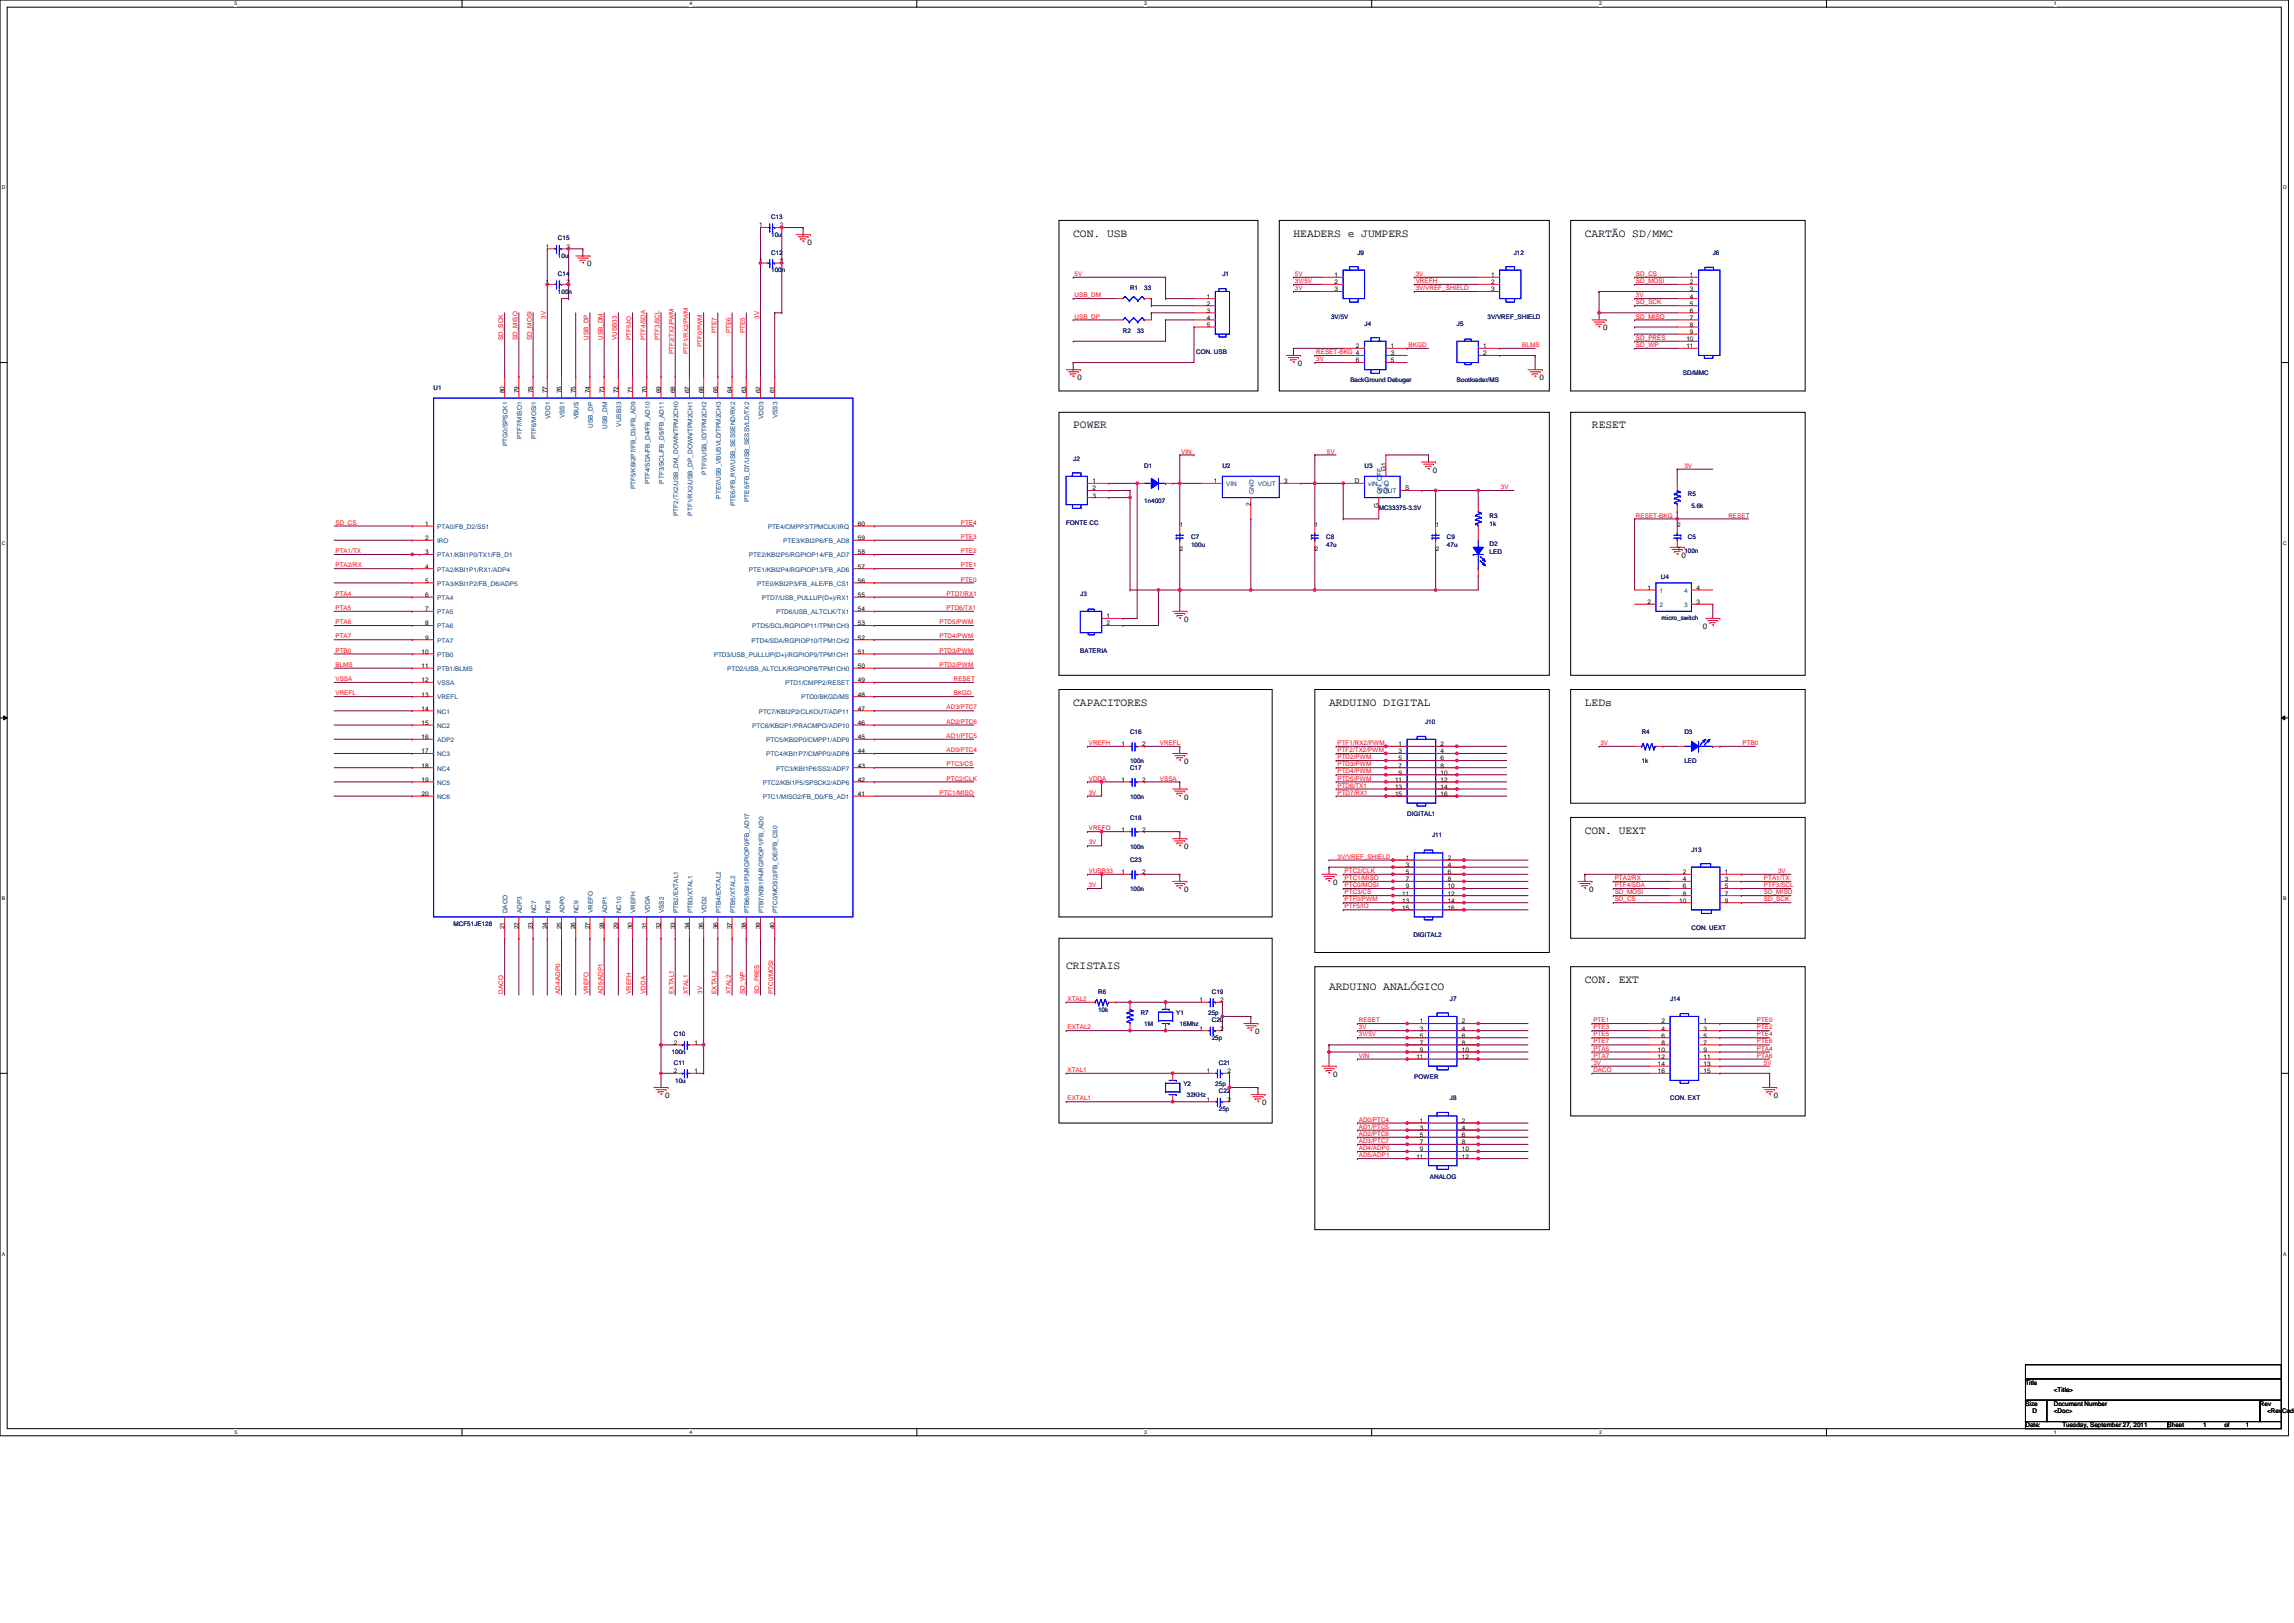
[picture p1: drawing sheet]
<svg xmlns="http://www.w3.org/2000/svg" width="1189mm" height="841mm" viewBox="0 0 1189 841" stroke-linecap="round" stroke-linejoin="round" font-family="sans-serif">
<defs><g id="words">
<g font-size="5.9">
<text x="556" y="123">CON. USB</text>
<text x="670" y="123">HEADERS e JUMPERS</text>
<text x="821" y="123">CARTÃO SD/MMC</text>
<text x="556" y="222">POWER</text>
<text x="825" y="222">RESET</text>
<text x="556" y="366">CAPACITORES</text>
<text x="689" y="366">ARDUINO DIGITAL</text>
<text x="821" y="366">LEDs</text>
<text x="821" y="432">CON. UEXT</text>
<text x="552" y="502">CRISTAIS</text>
<text x="821" y="509">CON. EXT</text>
<text x="689" y="513">ARDUINO ANALÓGICO</text>
</g>
<g font-size="4">
<text x="418" y="127">0</text>
<text x="304" y="138">0</text>
<text x="831" y="171">0</text>
<text x="673" y="190">0</text>
<text x="558" y="197">0</text>
<text x="798" y="197">0</text>
<text x="743" y="245">0</text>
<text x="871" y="289">0</text>
<text x="614" y="322">0</text>
<text x="882" y="326">0</text>
<text x="614" y="396">0</text>
<text x="614" y="414">0</text>
<text x="614" y="440">0</text>
<text x="691" y="459">0</text>
<text x="614" y="462">0</text>
<text x="824" y="462">0</text>
<text x="650" y="536">0</text>
<text x="691" y="558">0</text>
<text x="345" y="569">0</text>
<text x="919" y="569">0</text>
<text x="654" y="573">0</text>
</g>
<g font-size="3.3" fill="#000080">
<text x="400" y="113">C13</text>
<text x="289" y="125">C15</text>
<text x="400" y="123">10u</text>
<text x="400" y="132">C12</text>
<text x="888" y="132">J6</text>
<text x="289" y="134">10u</text>
<text x="703" y="132">J9</text>
<text x="785" y="132">J12</text>
<text x="289" y="143">C14</text>
<text x="400" y="141">100n</text>
<text x="634" y="143">J1</text>
<text x="289" y="152">100n</text>
<text x="586" y="150">R1</text>
<text x="593" y="150">33</text>
<text x="690" y="165">3V/5V</text>
<text x="771" y="165">3V/VREF_SHIELD</text>
<text x="582" y="172">R2</text>
<text x="589" y="172">33</text>
<text x="707" y="169">J4</text>
<text x="755" y="169">J5</text>
<text x="620" y="183">CON. USB</text>
<text x="872" y="195">SD/MMC</text>
<text x="225" y="202">U1</text>
<text x="700" y="198">BackGround Debuger</text>
<text x="755" y="198">Bootloader/MS</text>
<text x="556" y="239">J2</text>
<text x="593" y="242">D1</text>
<text x="634" y="242">U2</text>
<text x="707" y="242">U3</text>
<text x="875" y="257">R5</text>
<text x="593" y="261">1n4007</text>
<text x="877" y="263">5.6k</text>
<text x="715" y="264">MC33375-3.3V</text>
<text x="772" y="268">R3</text>
<text x="552" y="272">FONTE CC</text>
<text x="772" y="273">1k</text>
<text x="617" y="279">C7</text>
<text x="687" y="279">C8</text>
<text x="750" y="279">C9</text>
<text x="875" y="279">C5</text>
<text x="617" y="284">100u</text>
<text x="687" y="284">47u</text>
<text x="750" y="284">47u</text>
<text x="772" y="283">D2</text>
<text x="772" y="287">LED</text>
<text x="873" y="287">100n</text>
<text x="861" y="300">U4</text>
<text x="560" y="309">J3</text>
<text x="861" y="321">micro_switch</text>
<text x="560" y="338">BATERIA</text>
<text x="739" y="375">J10</text>
<text x="586" y="381">C16</text>
<text x="851" y="381">R4</text>
<text x="873" y="381">D3</text>
<text x="586" y="396">100n</text>
<text x="851" y="396">1k</text>
<text x="873" y="396">LED</text>
<text x="586" y="399">C17</text>
<text x="586" y="414">100n</text>
<text x="586" y="425">C18</text>
<text x="729" y="423">DIGITAL1</text>
<text x="742" y="434">J11</text>
<text x="586" y="440">100n</text>
<text x="877" y="441">J13</text>
<text x="586" y="447">C23</text>
<text x="586" y="462">100n</text>
<text x="235" y="480">MCF51JE128</text>
<text x="733" y="485">DIGITAL2</text>
<text x="877" y="482">CON. UEXT</text>
<text x="569" y="515">R6</text>
<text x="628" y="515">C19</text>
<text x="751" y="519">J7</text>
<text x="866" y="519">J14</text>
<text x="569" y="524">10k</text>
<text x="591" y="526">R7</text>
<text x="610" y="526">Y1</text>
<text x="626" y="526">25p</text>
<text x="593" y="532">1M</text>
<text x="611" y="532">16Mhz</text>
<text x="628" y="530">C20</text>
<text x="349" y="537">C10</text>
<text x="628" y="539">25p</text>
<text x="348" y="546">100n</text>
<text x="349" y="552">C11</text>
<text x="632" y="552">C21</text>
<text x="350" y="561">10u</text>
<text x="613" y="563">Y2</text>
<text x="630" y="563">25p</text>
<text x="733" y="559">POWER</text>
<text x="615" y="569">32KHz</text>
<text x="632" y="567">C22</text>
<text x="632" y="576">25p</text>
<text x="751" y="570">J8</text>
<text x="866" y="570">CON. EXT</text>
<text x="741" y="611">ANALOG</text>
</g>
<g font-size="3.3">
<text x="393" y="118">1</text>
<text x="404" y="118">2</text>
<text x="283" y="129">1</text>
<text x="294" y="129">2</text>
<text x="393" y="136">1</text>
<text x="404" y="136">2</text>
<text x="692" y="144">1</text>
<text x="773" y="144">1</text>
<text x="876" y="144">1</text>
<text x="283" y="147">1</text>
<text x="294" y="147">2</text>
<text x="692" y="147">2</text>
<text x="773" y="147">2</text>
<text x="876" y="147">2</text>
<text x="625" y="155">1</text>
<text x="692" y="151">3</text>
<text x="773" y="151">3</text>
<text x="876" y="151">3</text>
<text x="876" y="155">4</text>
<text x="625" y="158">2</text>
<text x="876" y="158">5</text>
<text x="625" y="162">3</text>
<text x="625" y="166">4</text>
<text x="876" y="162">6</text>
<text x="876" y="166">7</text>
<text x="625" y="169">5</text>
<text x="876" y="169">8</text>
<text x="876" y="173">9</text>
<text x="874" y="177">10</text>
<text x="703" y="180">2</text>
<text x="721" y="180">1</text>
<text x="721" y="184">3</text>
<text x="769" y="180">1</text>
<text x="769" y="184">2</text>
<text x="874" y="180">11</text>
<text x="703" y="188">6</text>
<text x="721" y="188">5</text>
<text x="261" y="204" transform="rotate(-90 261 204)">80</text>
<text x="269" y="204" transform="rotate(-90 269 204)">79</text>
<text x="276" y="204" transform="rotate(-90 276 204)">78</text>
<text x="284" y="204" transform="rotate(-90 284 204)">77</text>
<text x="291" y="204" transform="rotate(-90 291 204)">76</text>
<text x="298" y="204" transform="rotate(-90 298 204)">75</text>
<text x="306" y="204" transform="rotate(-90 306 204)">74</text>
<text x="313" y="204" transform="rotate(-90 313 204)">73</text>
<text x="320" y="204" transform="rotate(-90 320 204)">72</text>
<text x="328" y="204" transform="rotate(-90 328 204)">71</text>
<text x="335" y="204" transform="rotate(-90 335 204)">70</text>
<text x="343" y="204" transform="rotate(-90 343 204)">69</text>
<text x="350" y="204" transform="rotate(-90 350 204)">68</text>
<text x="357" y="204" transform="rotate(-90 357 204)">67</text>
<text x="365" y="204" transform="rotate(-90 365 204)">66</text>
<text x="372" y="204" transform="rotate(-90 372 204)">65</text>
<text x="379" y="204" transform="rotate(-90 379 204)">64</text>
<text x="387" y="204" transform="rotate(-90 387 204)">63</text>
<text x="394" y="204" transform="rotate(-90 394 204)">62</text>
<text x="401" y="204" transform="rotate(-90 401 204)">61</text>
<text x="718" y="244" transform="rotate(-90 718 244)">G1</text>
<text x="566" y="250">1</text>
<text x="629" y="250">1</text>
<text x="666" y="250">3</text>
<text x="702" y="250">D</text>
<text x="566" y="254">2</text>
<text x="566" y="258">3</text>
<text x="728" y="254">S</text>
<text x="648" y="262" transform="rotate(-90 648 262)">2</text>
<text x="715" y="263" transform="rotate(-90 715 263)">G</text>
<text x="220" y="273">1</text>
<text x="445" y="273">60</text>
<text x="611" y="273">1</text>
<text x="681" y="273">1</text>
<text x="744" y="273">1</text>
<text x="869" y="273">2</text>
<text x="220" y="280">2</text>
<text x="445" y="280">59</text>
<text x="220" y="287">3</text>
<text x="445" y="287">58</text>
<text x="611" y="285">2</text>
<text x="681" y="285">2</text>
<text x="744" y="285">2</text>
<text x="869" y="285">1</text>
<text x="220" y="295">4</text>
<text x="445" y="295">57</text>
<text x="220" y="302">5</text>
<text x="445" y="302">56</text>
<text x="854" y="306">1</text>
<text x="879" y="306">4</text>
<text x="220" y="309">6</text>
<text x="445" y="309">55</text>
<text x="220" y="317">7</text>
<text x="445" y="317">54</text>
<text x="854" y="313">2</text>
<text x="879" y="313">3</text>
<text x="573" y="320">1</text>
<text x="220" y="324">8</text>
<text x="445" y="324">53</text>
<text x="573" y="324">2</text>
<text x="220" y="331">9</text>
<text x="445" y="331">52</text>
<text x="218" y="339">10</text>
<text x="445" y="339">51</text>
<text x="218" y="346">11</text>
<text x="445" y="346">50</text>
<text x="218" y="354">12</text>
<text x="445" y="354">49</text>
<text x="218" y="361">13</text>
<text x="445" y="361">48</text>
<text x="218" y="368">14</text>
<text x="445" y="368">47</text>
<text x="218" y="376">15</text>
<text x="445" y="376">46</text>
<text x="218" y="383">16</text>
<text x="445" y="383">45</text>
<text x="581" y="387">1</text>
<text x="592" y="387">2</text>
<text x="725" y="387">1</text>
<text x="747" y="387">2</text>
<text x="218" y="390">17</text>
<text x="445" y="390">44</text>
<text x="725" y="390">3</text>
<text x="725" y="394">5</text>
<text x="747" y="390">4</text>
<text x="747" y="394">6</text>
<text x="218" y="398">18</text>
<text x="445" y="398">43</text>
<text x="725" y="398">7</text>
<text x="725" y="401">9</text>
<text x="747" y="398">8</text>
<text x="747" y="401">10</text>
<text x="218" y="405">19</text>
<text x="445" y="405">42</text>
<text x="581" y="405">1</text>
<text x="592" y="405">2</text>
<text x="723" y="405">11</text>
<text x="747" y="405">12</text>
<text x="218" y="412">20</text>
<text x="445" y="412">41</text>
<text x="723" y="409">13</text>
<text x="723" y="412">15</text>
<text x="747" y="409">14</text>
<text x="747" y="412">16</text>
<text x="581" y="431">1</text>
<text x="592" y="431">2</text>
<text x="729" y="446">1</text>
<text x="729" y="449">3</text>
<text x="750" y="446">2</text>
<text x="750" y="449">4</text>
<text x="581" y="453">1</text>
<text x="592" y="453">2</text>
<text x="729" y="453">5</text>
<text x="750" y="453">6</text>
<text x="872" y="453">2</text>
<text x="894" y="453">1</text>
<text x="729" y="457">7</text>
<text x="729" y="460">9</text>
<text x="750" y="457">8</text>
<text x="750" y="460">10</text>
<text x="872" y="457">4</text>
<text x="872" y="460">6</text>
<text x="894" y="457">3</text>
<text x="894" y="460">5</text>
<text x="727" y="464">11</text>
<text x="727" y="468">13</text>
<text x="750" y="464">12</text>
<text x="750" y="468">14</text>
<text x="870" y="468">10</text>
<text x="872" y="464">8</text>
<text x="894" y="464">7</text>
<text x="894" y="468">9</text>
<text x="727" y="471">15</text>
<text x="750" y="471">16</text>
<text x="261" y="481" transform="rotate(-90 261 481)">21</text>
<text x="269" y="481" transform="rotate(-90 269 481)">22</text>
<text x="276" y="481" transform="rotate(-90 276 481)">23</text>
<text x="284" y="481" transform="rotate(-90 284 481)">24</text>
<text x="291" y="481" transform="rotate(-90 291 481)">25</text>
<text x="298" y="481" transform="rotate(-90 298 481)">26</text>
<text x="306" y="481" transform="rotate(-90 306 481)">27</text>
<text x="313" y="481" transform="rotate(-90 313 481)">28</text>
<text x="320" y="481" transform="rotate(-90 320 481)">29</text>
<text x="328" y="481" transform="rotate(-90 328 481)">30</text>
<text x="335" y="481" transform="rotate(-90 335 481)">31</text>
<text x="343" y="481" transform="rotate(-90 343 481)">32</text>
<text x="350" y="481" transform="rotate(-90 350 481)">33</text>
<text x="357" y="481" transform="rotate(-90 357 481)">34</text>
<text x="365" y="481" transform="rotate(-90 365 481)">35</text>
<text x="372" y="481" transform="rotate(-90 372 481)">36</text>
<text x="379" y="481" transform="rotate(-90 379 481)">37</text>
<text x="387" y="481" transform="rotate(-90 387 481)">38</text>
<text x="394" y="481" transform="rotate(-90 394 481)">39</text>
<text x="401" y="481" transform="rotate(-90 401 481)">40</text>
<text x="622" y="519">1</text>
<text x="632" y="519">2</text>
<text x="736" y="530">1</text>
<text x="758" y="530">2</text>
<text x="861" y="530">2</text>
<text x="883" y="530">1</text>
<text x="622" y="534">1</text>
<text x="632" y="534">2</text>
<text x="736" y="534">3</text>
<text x="736" y="538">5</text>
<text x="758" y="534">4</text>
<text x="758" y="538">6</text>
<text x="861" y="534">4</text>
<text x="861" y="538">6</text>
<text x="883" y="534">3</text>
<text x="883" y="538">5</text>
<text x="349" y="541">2</text>
<text x="360" y="541">1</text>
<text x="736" y="541">7</text>
<text x="736" y="545">9</text>
<text x="758" y="541">8</text>
<text x="758" y="545">10</text>
<text x="859" y="545">10</text>
<text x="861" y="541">8</text>
<text x="883" y="541">7</text>
<text x="883" y="545">9</text>
<text x="734" y="549">11</text>
<text x="758" y="549">12</text>
<text x="859" y="549">12</text>
<text x="883" y="549">11</text>
<text x="349" y="556">2</text>
<text x="360" y="556">1</text>
<text x="625" y="556">1</text>
<text x="636" y="556">2</text>
<text x="859" y="552">14</text>
<text x="859" y="556">16</text>
<text x="883" y="552">13</text>
<text x="883" y="556">15</text>
<text x="625" y="571">1</text>
<text x="636" y="571">2</text>
<text x="736" y="582">1</text>
<text x="758" y="582">2</text>
<text x="736" y="586">3</text>
<text x="758" y="586">4</text>
<text x="736" y="589">5</text>
<text x="736" y="593">7</text>
<text x="758" y="589">6</text>
<text x="758" y="593">8</text>
<text x="736" y="597">9</text>
<text x="758" y="597">10</text>
<text x="734" y="600">11</text>
<text x="758" y="600">12</text>
<text x="1050" y="718">Title</text>
<text x="1064" y="721">&lt;Title&gt;</text>
<text x="1050" y="729">Size</text>
<text x="1064" y="729">Document Number</text>
<text x="1171" y="729">Rev</text>
<text x="1053" y="732">D</text>
<text x="1064" y="732">&lt;Doc&gt;</text>
<text x="1175" y="732">&lt;RevCode</text>
<text x="1050" y="740">Date:</text>
<text x="1069" y="740">Tuesday, September 27, 2011</text>
<text x="1123" y="740">Sheet</text>
<text x="1142" y="740">1</text>
<text x="1153" y="740">of</text>
<text x="1164" y="740">1</text>
</g>
<g font-size="3.3" fill="#f00">
<text x="557" y="143">5V</text>
<text x="671" y="143">5V</text>
<text x="734" y="143">3V</text>
<text x="848" y="143">SD_CS</text>
<text x="671" y="147">3V/5V</text>
<text x="734" y="147">VREFH</text>
<text x="848" y="147">SD_MOSI</text>
<text x="557" y="154">USB_DM</text>
<text x="671" y="150">3V</text>
<text x="734" y="150">3V/VREF_SHIELD</text>
<text x="848" y="154">3V</text>
<text x="848" y="158">SD_SCK</text>
<text x="283" y="165" transform="rotate(-90 283 165)">3V</text>
<text x="393" y="165" transform="rotate(-90 393 165)">3V</text>
<text x="557" y="165">USB_DP</text>
<text x="848" y="165">SD_MISO</text>
<text x="371" y="172" transform="rotate(-90 371 172)">PTE7</text>
<text x="379" y="172" transform="rotate(-90 379 172)">PTE6</text>
<text x="386" y="172" transform="rotate(-90 386 172)">PTE5</text>
<text x="261" y="176" transform="rotate(-90 261 176)">SD_SCK</text>
<text x="268" y="176" transform="rotate(-90 268 176)">SD_MISO</text>
<text x="276" y="176" transform="rotate(-90 276 176)">SD_MOSI</text>
<text x="305" y="176" transform="rotate(-90 305 176)">USB_DP</text>
<text x="312" y="176" transform="rotate(-90 312 176)">USB_DM</text>
<text x="320" y="176" transform="rotate(-90 320 176)">VUSB33</text>
<text x="327" y="176" transform="rotate(-90 327 176)">PTF5/IO</text>
<text x="334" y="176" transform="rotate(-90 334 176)">PTF4/SDA</text>
<text x="342" y="176" transform="rotate(-90 342 176)">PTF3/SCL</text>
<text x="364" y="180" transform="rotate(-90 364 180)">PTF0/PWM</text>
<text x="730" y="180">BKGD</text>
<text x="789" y="180">BLMS</text>
<text x="848" y="176">SD_PRES</text>
<text x="848" y="180">SD_WP</text>
<text x="349" y="183" transform="rotate(-90 349 183)">PTF2/TX2/PWM</text>
<text x="357" y="183" transform="rotate(-90 357 183)">PTF1/RX2/PWM</text>
<text x="682" y="183">RESET-BKG 4</text>
<text x="682" y="187">3V</text>
<text x="612" y="235">VIN</text>
<text x="688" y="235">5V</text>
<text x="873" y="242">3V</text>
<text x="778" y="253">3V</text>
<text x="848" y="268">RESET-BKG</text>
<text x="896" y="268">RESET</text>
<text x="174" y="272">SD_CS</text>
<text x="498" y="272">PTE4</text>
<text x="498" y="279">PTE3</text>
<text x="174" y="287">PTA1/TX</text>
<text x="498" y="287">PTE2</text>
<text x="174" y="294">PTA2/RX</text>
<text x="498" y="294">PTE1</text>
<text x="498" y="301">PTE0</text>
<text x="174" y="309">PTA4</text>
<text x="491" y="309">PTD7/RX1</text>
<text x="174" y="316">PTA5</text>
<text x="491" y="316">PTD6/TX1</text>
<text x="174" y="323">PTA6</text>
<text x="487" y="323">PTD5/PWM</text>
<text x="174" y="331">PTA7</text>
<text x="487" y="331">PTD4/PWM</text>
<text x="174" y="338">PTB0</text>
<text x="487" y="338">PTD3/PWM</text>
<text x="174" y="346">BLMS</text>
<text x="487" y="346">PTD2/PWM</text>
<text x="174" y="353">VSSA</text>
<text x="494" y="353">RESET</text>
<text x="174" y="360">VREFL</text>
<text x="494" y="360">BKGD</text>
<text x="491" y="368">AD3/PTC7</text>
<text x="491" y="375">AD2/PTC6</text>
<text x="491" y="382">AD1/PTC5</text>
<text x="491" y="390">AD0/PTC4</text>
<text x="564" y="386">VREFH</text>
<text x="601" y="386">VREFL</text>
<text x="693" y="386">PTF1/RX2/PWM</text>
<text x="693" y="390">PTF2/TX2/PWM</text>
<text x="829" y="386">3V</text>
<text x="903" y="386">PTB0</text>
<text x="693" y="393">PTD2/PWM</text>
<text x="491" y="397">PTC3/CS</text>
<text x="693" y="397">PTD3/PWM</text>
<text x="693" y="401">PTD4/PWM</text>
<text x="491" y="404">PTC2/CLK</text>
<text x="564" y="404">VDDA</text>
<text x="601" y="404">VSSA</text>
<text x="693" y="404">PTD5/PWM</text>
<text x="487" y="412">PTC1/MISO</text>
<text x="564" y="412">3V</text>
<text x="693" y="408">PTD6/TX1</text>
<text x="693" y="412">PTD7/RX1</text>
<text x="564" y="430">VREFO</text>
<text x="564" y="438">3V</text>
<text x="693" y="445">3V/VREF_SHIELD</text>
<text x="564" y="452">VUSB33</text>
<text x="697" y="452">PTC2/CLK</text>
<text x="922" y="452">3V</text>
<text x="564" y="460">3V</text>
<text x="697" y="456">PTC1/MISO</text>
<text x="697" y="460">PTC0/MOSI</text>
<text x="837" y="456">PTA2/RX</text>
<text x="837" y="460">PTF4/SDA</text>
<text x="914" y="456">PTA1/TX</text>
<text x="914" y="460">PTF3/SCL</text>
<text x="697" y="463">PTC3/CS</text>
<text x="697" y="467">PTF0/PWM</text>
<text x="837" y="463">SD_MOSI</text>
<text x="837" y="467">SD_CS</text>
<text x="914" y="463">SD_MISO</text>
<text x="914" y="467">SD_SCK</text>
<text x="697" y="471">PTF5/IO</text>
<text x="261" y="515" transform="rotate(-90 261 515)">DACO</text>
<text x="290" y="515" transform="rotate(-90 290 515)">AD4/ADP0</text>
<text x="305" y="515" transform="rotate(-90 305 515)">VREFO</text>
<text x="312" y="515" transform="rotate(-90 312 515)">AD5/ADP1</text>
<text x="327" y="515" transform="rotate(-90 327 515)">VREFH</text>
<text x="334" y="515" transform="rotate(-90 334 515)">VDDA</text>
<text x="349" y="515" transform="rotate(-90 349 515)">EXTAL1</text>
<text x="357" y="515" transform="rotate(-90 357 515)">XTAL1</text>
<text x="364" y="515" transform="rotate(-90 364 515)">3V</text>
<text x="371" y="515" transform="rotate(-90 371 515)">EXTAL2</text>
<text x="379" y="515" transform="rotate(-90 379 515)">XTAL2</text>
<text x="386" y="515" transform="rotate(-90 386 515)">SD_WP</text>
<text x="393" y="515" transform="rotate(-90 393 515)">SD_PRES</text>
<text x="401" y="515" transform="rotate(-90 401 515)">PTC0/MOSI</text>
<text x="553" y="519">XTAL2</text>
<text x="553" y="533">EXTAL2</text>
<text x="704" y="530">RESET</text>
<text x="704" y="533">3V</text>
<text x="826" y="530">PTE1</text>
<text x="826" y="533">PTE3</text>
<text x="910" y="530">PTE0</text>
<text x="910" y="533">PTE2</text>
<text x="704" y="537">3V/5V</text>
<text x="826" y="537">PTE5</text>
<text x="910" y="537">PTE4</text>
<text x="826" y="541">PTE7</text>
<text x="826" y="544">PTA5</text>
<text x="910" y="541">PTE6</text>
<text x="910" y="544">PTA4</text>
<text x="704" y="548">VIN</text>
<text x="826" y="548">PTA7</text>
<text x="826" y="552">3V</text>
<text x="910" y="548">PTA6</text>
<text x="914" y="552">5V</text>
<text x="553" y="555">XTAL1</text>
<text x="826" y="555">DACO</text>
<text x="553" y="570">EXTAL1</text>
<text x="704" y="581">AD0/PTC4</text>
<text x="704" y="585">AD1/PTC5</text>
<text x="704" y="589">AD2/PTC6</text>
<text x="704" y="592">AD3/PTC7</text>
<text x="704" y="596">AD4/ADP0</text>
<text x="704" y="600">AD5/ADP1</text>
</g>
<g font-size="3.3" fill="#004080">
<text x="285" y="217" transform="rotate(-90 285 217)">VDD1</text>
<text x="293" y="217" transform="rotate(-90 293 217)">VSS1</text>
<text x="300" y="217" transform="rotate(-90 300 217)">VBUS</text>
<text x="307" y="222" transform="rotate(-90 307 222)">USB_DP</text>
<text x="322" y="221" transform="rotate(-90 322 221)">VUSB33</text>
<text x="396" y="217" transform="rotate(-90 396 217)">VDD3</text>
<text x="403" y="217" transform="rotate(-90 403 217)">VSS3</text>
<text x="270" y="228" transform="rotate(-90 270 228)">PTF7/MISO1</text>
<text x="278" y="228" transform="rotate(-90 278 228)">PTF6/MOSI1</text>
<text x="315" y="222" transform="rotate(-90 315 222)">USB_DM</text>
<text x="263" y="231" transform="rotate(-90 263 231)">PTG0/SPSCK1</text>
<text x="366" y="246" transform="rotate(-90 366 246)">PTF0/USB_ID/TPM2CH2</text>
<text x="337" y="251" transform="rotate(-90 337 251)">PTF4/SDA/FB_D4/FB_AD10</text>
<text x="344" y="251" transform="rotate(-90 344 251)">PTF3/SCL/FB_D5/FB_AD11</text>
<text x="635" y="252">VIN</text>
<text x="652" y="252">VOUT</text>
<text x="709" y="252">vIN</text>
<text x="329" y="254" transform="rotate(-90 329 254)">PTF5/KBI2P7/FB_D3/FB_AD9</text>
<text x="650" y="256" transform="rotate(-90 650 256)">GND</text>
<text x="714" y="256">VOUT</text>
<text x="716" y="256" transform="rotate(-90 716 256)">ON_OFF</text>
<text x="720" y="256" transform="rotate(-90 720 256)">GND</text>
<text x="374" y="258" transform="rotate(-90 374 258)">PTE7/USB_VBUSVLD/TPM2CH3</text>
<text x="381" y="262" transform="rotate(-90 381 262)">PTE6/FB_RW/USB_SESSEND/RX2</text>
<text x="388" y="260" transform="rotate(-90 388 260)">PTE5/FB_D7/USB_SESSVLD/TX2</text>
<text x="351" y="267" transform="rotate(-90 351 267)">PTF2/TX2/USB_DM_DOWN/TPM2CH0</text>
<text x="359" y="267" transform="rotate(-90 359 267)">PTF1/RX2/USB_DP_DOWN/TPM2CH1</text>
<text x="227" y="274">PTA0/FB_D2/SS1</text>
<text x="398" y="274">PTE4/CMPP3/TPMCLK/IRQ</text>
<text x="227" y="281">IRO</text>
<text x="406" y="281">PTE3/KBI2P6/FB_AD8</text>
<text x="227" y="289">PTA1/KBI1P0/TX1/FB_D1</text>
<text x="388" y="289">PTE2/KBI2P5/RGPIOP14/FB_AD7</text>
<text x="227" y="296">PTA2/KBI1P1/RX1/ADP4</text>
<text x="388" y="296">PTE1/KBI2P4/RGPIOP13/FB_AD6</text>
<text x="227" y="304">PTA3/KBI1P2/FB_D6/ADP5</text>
<text x="392" y="304">PTE0/KBI2P3/FB_ALE/FB_CS1</text>
<text x="227" y="311">PTA4</text>
<text x="395" y="311">PTD7/USB_PULLUP(D+)/RX1</text>
<text x="860" y="307">1</text>
<text x="873" y="307">4</text>
<text x="860" y="315">2</text>
<text x="873" y="315">3</text>
<text x="227" y="318">PTA5</text>
<text x="402" y="318">PTD6/USB_ALTCLK/TX1</text>
<text x="227" y="326">PTA6</text>
<text x="390" y="326">PTD5/SCL/RGPIOP11/TPM1CH3</text>
<text x="227" y="333">PTA7</text>
<text x="389" y="333">PTD4/SDA/RGPIOP10/TPM1CH2</text>
<text x="227" y="340">PTB0</text>
<text x="370" y="340">PTD3/USB_PULLUP(D+)/RGPIOP9/TPM1CH1</text>
<text x="227" y="348">PTB1/BLMS</text>
<text x="377" y="348">PTD2/USB_ALTCLK/RGPIOP8/TPM1CH0</text>
<text x="227" y="355">VSSA</text>
<text x="407" y="355">PTD1/CMPP2/RESET</text>
<text x="227" y="362">VREFL</text>
<text x="415" y="362">PTD0/BKGD/MS</text>
<text x="227" y="370">NC1</text>
<text x="393" y="370">PTC7/KBI2P2/CLKOUT/ADP11</text>
<text x="227" y="377">NC2</text>
<text x="390" y="377">PTC6/KBI2P1/PRACMPO/ADP10</text>
<text x="227" y="385">ADP2</text>
<text x="397" y="385">PTC5/KBI2P0/CMPP1/ADP9</text>
<text x="227" y="392">NC3</text>
<text x="397" y="392">PTC4/KBI1P7/CMPP0/ADP8</text>
<text x="227" y="399">NC4</text>
<text x="402" y="399">PTC3/KBI1P6/SS2/ADP7</text>
<text x="227" y="407">NC5</text>
<text x="395" y="407">PTC2/KBI1P5/SPSCK2/ADP6</text>
<text x="227" y="414">NC6</text>
<text x="395" y="414">PTC1/MISO2/FB_D0/FB_AD1</text>
<text x="263" y="473" transform="rotate(-90 263 473)">DACO</text>
<text x="270" y="473" transform="rotate(-90 270 473)">ADP3</text>
<text x="278" y="473" transform="rotate(-90 278 473)">NC7</text>
<text x="285" y="473" transform="rotate(-90 285 473)">NC8</text>
<text x="293" y="473" transform="rotate(-90 293 473)">ADP0</text>
<text x="300" y="473" transform="rotate(-90 300 473)">NC9</text>
<text x="307" y="473" transform="rotate(-90 307 473)">VREFO</text>
<text x="315" y="473" transform="rotate(-90 315 473)">ADP1</text>
<text x="322" y="473" transform="rotate(-90 322 473)">NC10</text>
<text x="329" y="473" transform="rotate(-90 329 473)">VREFH</text>
<text x="337" y="473" transform="rotate(-90 337 473)">VDDA</text>
<text x="344" y="473" transform="rotate(-90 344 473)">VSS2</text>
<text x="351" y="473" transform="rotate(-90 351 473)">PTB2/EXTAL1</text>
<text x="359" y="473" transform="rotate(-90 359 473)">PTB3/XTAL1</text>
<text x="366" y="473" transform="rotate(-90 366 473)">VDD2</text>
<text x="374" y="473" transform="rotate(-90 374 473)">PTB4/EXTAL2</text>
<text x="381" y="473" transform="rotate(-90 381 473)">PTB5/XTAL2</text>
<text x="388" y="473" transform="rotate(-90 388 473)">PTB6/KBI1P3/RGPIOP0/FB_AD17</text>
<text x="396" y="473" transform="rotate(-90 396 473)">PTB7/KBI1P4/RGPIOP1/FB_AD0</text>
<text x="403" y="473" transform="rotate(-90 403 473)">PTC0/MOSI2/FB_OE/FB_CS0</text>
</g>
<g font-size="2.7">
<text x="122" y="3">5</text>
<text x="357" y="3">4</text>
<text x="593" y="3">3</text>
<text x="829" y="3">2</text>
<text x="1064" y="3">1</text>
<text x="1" y="98">D</text>
<text x="1183" y="98">D</text>
<text x="1" y="282">C</text>
<text x="1183" y="282">C</text>
<text x="1" y="466">B</text>
<text x="1183" y="466">B</text>
<text x="1" y="651">A</text>
<text x="1183" y="651">A</text>
<text x="122" y="743">5</text>
<text x="357" y="743">4</text>
<text x="593" y="743">3</text>
<text x="829" y="743">2</text>
<text x="1064" y="743">1</text>
</g>
</g></defs>
<path d="M0 0h1186v744h-1186zM4 4h1178v736h-1178z" fill="none" stroke="#000" stroke-width=".52"/>
<g fill="#fff">
<path d="M122 0h1v3h-1z"/>
<path d="M122 741h1v3h-1z"/>
</g>
<path d="M239 0v4M239 740v4" fill="none" stroke="#000" stroke-width=".52"/>
<g fill="#fff">
<path d="M357 0h2v3h-2z"/>
<path d="M357 741h2v3h-2z"/>
</g>
<path d="M475 0v4M475 740v4" fill="none" stroke="#000" stroke-width=".52"/>
<g fill="#fff">
<path d="M593 0h1v3h-1z"/>
<path d="M593 741h1v3h-1z"/>
</g>
<path d="M711 0v4M711 740v4" fill="none" stroke="#000" stroke-width=".52"/>
<g fill="#fff">
<path d="M829 0h1v3h-1z"/>
<path d="M829 741h1v3h-1z"/>
</g>
<path d="M947 0v4M947 740v4" fill="none" stroke="#000" stroke-width=".52"/>
<g fill="#fff">
<path d="M1064 0h2v3h-2z"/>
<path d="M1064 741h2v3h-2z"/>
<path d="M1 96h2v3h-2z"/>
<path d="M1183 96h2v3h-2z"/>
<path d="M1 280h2v3h-2z"/>
<path d="M1183 280h2v3h-2z"/>
</g>
<path d="M0 188h4M1182 188h4" fill="none" stroke="#000" stroke-width=".52"/>
<g fill="#fff">
<path d="M1 464h2v3h-2z"/>
<path d="M1183 464h2v3h-2z"/>
</g>
<path d="M0 372h4M2 371l2 1-2 1zM1182 372l2-1v2zM1182 372h4" fill="none" stroke="#000" stroke-width=".52"/>
<path d="M2 371l2 1-2 1zM1182 372l2-1v2z" fill="#000"/>
<g fill="#fff">
<path d="M1 648h2v3h-2z"/>
<path d="M1183 648h2v3h-2z"/>
</g>
<path d="M0 556h4M1182 556h4" fill="none" stroke="#000" stroke-width=".52"/>
<path d="M453 413h52" fill="none" stroke="#800040" stroke-width=".52"/>
<circle cx="505" cy="413" r=".2" fill="#800040"/>
<path d="M453 405h52" fill="none" stroke="#800040" stroke-width=".52"/>
<circle cx="453" cy="405" r=".2" fill="#800040"/>
<path d="M453 398h52" fill="none" stroke="#800040" stroke-width=".52"/>
<circle cx="453" cy="398" r=".2" fill="#800040"/>
<path d="M453 390h52" fill="none" stroke="#800040" stroke-width=".52"/>
<circle cx="453" cy="390" r=".2" fill="#800040"/>
<path d="M453 383h52" fill="none" stroke="#800040" stroke-width=".52"/>
<circle cx="453" cy="383" r=".2" fill="#800040"/>
<path d="M453 376h52" fill="none" stroke="#800040" stroke-width=".52"/>
<circle cx="453" cy="376" r=".2" fill="#800040"/>
<path d="M453 368h52" fill="none" stroke="#800040" stroke-width=".52"/>
<circle cx="453" cy="368" r=".2" fill="#800040"/>
<path d="M453 361h52" fill="none" stroke="#800040" stroke-width=".52"/>
<circle cx="453" cy="361" r=".2" fill="#800040"/>
<path d="M453 354h52" fill="none" stroke="#800040" stroke-width=".52"/>
<circle cx="453" cy="354" r=".2" fill="#800040"/>
<path d="M597 162h22" fill="none" stroke="#800040" stroke-width=".52"/>
<circle cx="597" cy="162" r=".2" fill="#800040"/>
<path d="M597 162v4" fill="none" stroke="#800040" stroke-width=".52"/>
<circle cx="597" cy="162" r=".2" fill="#800040"/>
<path d="M597 158h22" fill="none" stroke="#800040" stroke-width=".52"/>
<circle cx="597" cy="158" r=".2" fill="#800040"/>
<path d="M597 155v3" fill="none" stroke="#800040" stroke-width=".52"/>
<circle cx="597" cy="155" r=".2" fill="#800040"/>
<path d="M556 155h22" fill="none" stroke="#800040" stroke-width=".52"/>
<circle cx="556" cy="155" r=".2" fill="#800040"/>
<path d="M556 166h22" fill="none" stroke="#800040" stroke-width=".52"/>
<circle cx="556" cy="166" r=".2" fill="#800040"/>
<path d="M604 166h15" fill="none" stroke="#800040" stroke-width=".52"/>
<circle cx="604" cy="166" r=".2" fill="#800040"/>
<path d="M604 166v11" fill="none" stroke="#800040" stroke-width=".52"/>
<circle cx="604" cy="166" r=".2" fill="#800040"/>
<path d="M556 177h48" fill="none" stroke="#800040" stroke-width=".52"/>
<circle cx="556" cy="177" r=".2" fill="#800040"/>
<path d="M619 169v19" fill="none" stroke="#800040" stroke-width=".52"/>
<circle cx="619" cy="169" r=".2" fill="#800040"/>
<path d="M556 188h63" fill="none" stroke="#800040" stroke-width=".52"/>
<circle cx="556" cy="188" r=".2" fill="#800040"/>
<path d="M604 155h15" fill="none" stroke="#800040" stroke-width=".52"/>
<circle cx="604" cy="155" r=".2" fill="#800040"/>
<path d="M604 144v11" fill="none" stroke="#800040" stroke-width=".52"/>
<circle cx="604" cy="144" r=".2" fill="#800040"/>
<path d="M556 144h48" fill="none" stroke="#800040" stroke-width=".52"/>
<circle cx="556" cy="144" r=".2" fill="#800040"/>
<path d="M453 346h52" fill="none" stroke="#800040" stroke-width=".52"/>
<circle cx="453" cy="346" r=".2" fill="#800040"/>
<path d="M453 339h52" fill="none" stroke="#800040" stroke-width=".52"/>
<circle cx="453" cy="339" r=".2" fill="#800040"/>
<path d="M453 332h52" fill="none" stroke="#800040" stroke-width=".52"/>
<circle cx="453" cy="332" r=".2" fill="#800040"/>
<path d="M453 324h52" fill="none" stroke="#800040" stroke-width=".52"/>
<circle cx="453" cy="324" r=".2" fill="#800040"/>
<path d="M453 317h52" fill="none" stroke="#800040" stroke-width=".52"/>
<circle cx="453" cy="317" r=".2" fill="#800040"/>
<path d="M453 309h52" fill="none" stroke="#800040" stroke-width=".52"/>
<circle cx="453" cy="309" r=".2" fill="#800040"/>
<path d="M453 302h52" fill="none" stroke="#800040" stroke-width=".52"/>
<circle cx="453" cy="302" r=".2" fill="#800040"/>
<path d="M453 295h52" fill="none" stroke="#800040" stroke-width=".52"/>
<circle cx="453" cy="295" r=".2" fill="#800040"/>
<path d="M453 287h52" fill="none" stroke="#800040" stroke-width=".52"/>
<circle cx="453" cy="287" r=".2" fill="#800040"/>
<path d="M453 280h52" fill="none" stroke="#800040" stroke-width=".52"/>
<circle cx="453" cy="280" r=".2" fill="#800040"/>
<path d="M453 273h52" fill="none" stroke="#800040" stroke-width=".52"/>
<circle cx="453" cy="273" r=".2" fill="#800040"/>
<path d="M262 162v33" fill="none" stroke="#800040" stroke-width=".52"/>
<circle cx="262" cy="195" r=".2" fill="#800040"/>
<path d="M269 162v33" fill="none" stroke="#800040" stroke-width=".52"/>
<circle cx="269" cy="195" r=".2" fill="#800040"/>
<path d="M276 162v33" fill="none" stroke="#800040" stroke-width=".52"/>
<circle cx="276" cy="195" r=".2" fill="#800040"/>
<path d="M284 147v48" fill="none" stroke="#800040" stroke-width=".52"/>
<circle cx="284" cy="195" r=".2" fill="#800040"/>
<circle cx="284" cy="147" r=".7" fill="#f0f"/>
<circle cx="284" cy="147" r=".7" fill="none" stroke="#f0f" stroke-width=".52"/>
<path d="M291 155v40" fill="none" stroke="#800040" stroke-width=".52"/>
<circle cx="291" cy="195" r=".2" fill="#800040"/>
<path d="M298 162v33" fill="none" stroke="#800040" stroke-width=".52"/>
<circle cx="298" cy="195" r=".2" fill="#800040"/>
<path d="M306 162v33" fill="none" stroke="#800040" stroke-width=".52"/>
<circle cx="306" cy="195" r=".2" fill="#800040"/>
<path d="M313 162v33" fill="none" stroke="#800040" stroke-width=".52"/>
<circle cx="313" cy="195" r=".2" fill="#800040"/>
<path d="M320 162v33" fill="none" stroke="#800040" stroke-width=".52"/>
<circle cx="320" cy="195" r=".2" fill="#800040"/>
<path d="M328 162v33" fill="none" stroke="#800040" stroke-width=".52"/>
<circle cx="328" cy="195" r=".2" fill="#800040"/>
<path d="M335 162v33" fill="none" stroke="#800040" stroke-width=".52"/>
<circle cx="335" cy="195" r=".2" fill="#800040"/>
<path d="M343 162v33" fill="none" stroke="#800040" stroke-width=".52"/>
<circle cx="343" cy="195" r=".2" fill="#800040"/>
<path d="M350 162v33" fill="none" stroke="#800040" stroke-width=".52"/>
<circle cx="350" cy="195" r=".2" fill="#800040"/>
<path d="M357 162v33" fill="none" stroke="#800040" stroke-width=".52"/>
<circle cx="357" cy="195" r=".2" fill="#800040"/>
<path d="M365 162v33" fill="none" stroke="#800040" stroke-width=".52"/>
<circle cx="365" cy="195" r=".2" fill="#800040"/>
<path d="M372 162v33" fill="none" stroke="#800040" stroke-width=".52"/>
<circle cx="372" cy="195" r=".2" fill="#800040"/>
<path d="M379 162v33" fill="none" stroke="#800040" stroke-width=".52"/>
<circle cx="379" cy="195" r=".2" fill="#800040"/>
<path d="M387 162v33" fill="none" stroke="#800040" stroke-width=".52"/>
<circle cx="387" cy="195" r=".2" fill="#800040"/>
<path d="M394 136v59" fill="none" stroke="#800040" stroke-width=".52"/>
<circle cx="394" cy="195" r=".2" fill="#800040"/>
<circle cx="394" cy="136" r=".7" fill="#f0f"/>
<circle cx="394" cy="136" r=".7" fill="none" stroke="#f0f" stroke-width=".52"/>
<path d="M401 162v33" fill="none" stroke="#800040" stroke-width=".52"/>
<circle cx="401" cy="195" r=".2" fill="#800040"/>
<path d="M173 273h41" fill="none" stroke="#800040" stroke-width=".52"/>
<circle cx="214" cy="273" r=".2" fill="#800040"/>
<path d="M173 280h41" fill="none" stroke="#800040" stroke-width=".52"/>
<circle cx="214" cy="280" r=".2" fill="#800040"/>
<path d="M214 287h3" fill="none" stroke="#800040" stroke-width=".52"/>
<circle cx="217" cy="287" r=".2" fill="#800040"/>
<path d="M173 287h41" fill="none" stroke="#800040" stroke-width=".52"/>
<circle cx="214" cy="287" r=".2" fill="#800040"/>
<circle cx="214" cy="287" r=".7" fill="#f0f"/>
<circle cx="214" cy="287" r=".7" fill="none" stroke="#f0f" stroke-width=".52"/>
<path d="M173 295h41" fill="none" stroke="#800040" stroke-width=".52"/>
<circle cx="214" cy="295" r=".2" fill="#800040"/>
<path d="M173 302h41" fill="none" stroke="#800040" stroke-width=".52"/>
<circle cx="214" cy="302" r=".2" fill="#800040"/>
<path d="M173 309h41" fill="none" stroke="#800040" stroke-width=".52"/>
<circle cx="214" cy="309" r=".2" fill="#800040"/>
<path d="M173 317h41" fill="none" stroke="#800040" stroke-width=".52"/>
<circle cx="214" cy="317" r=".2" fill="#800040"/>
<path d="M173 324h41" fill="none" stroke="#800040" stroke-width=".52"/>
<circle cx="214" cy="324" r=".2" fill="#800040"/>
<path d="M173 332h41" fill="none" stroke="#800040" stroke-width=".52"/>
<circle cx="214" cy="332" r=".2" fill="#800040"/>
<path d="M173 339h41" fill="none" stroke="#800040" stroke-width=".52"/>
<circle cx="214" cy="339" r=".2" fill="#800040"/>
<path d="M173 346h41" fill="none" stroke="#800040" stroke-width=".52"/>
<circle cx="214" cy="346" r=".2" fill="#800040"/>
<path d="M173 354h41" fill="none" stroke="#800040" stroke-width=".52"/>
<circle cx="214" cy="354" r=".2" fill="#800040"/>
<path d="M173 361h41" fill="none" stroke="#800040" stroke-width=".52"/>
<circle cx="214" cy="361" r=".2" fill="#800040"/>
<path d="M173 368h41" fill="none" stroke="#800040" stroke-width=".52"/>
<circle cx="214" cy="368" r=".2" fill="#800040"/>
<path d="M173 376h41" fill="none" stroke="#800040" stroke-width=".52"/>
<circle cx="214" cy="376" r=".2" fill="#800040"/>
<path d="M173 383h41" fill="none" stroke="#800040" stroke-width=".52"/>
<circle cx="214" cy="383" r=".2" fill="#800040"/>
<path d="M173 390h41" fill="none" stroke="#800040" stroke-width=".52"/>
<circle cx="214" cy="390" r=".2" fill="#800040"/>
<path d="M173 398h41" fill="none" stroke="#800040" stroke-width=".52"/>
<circle cx="214" cy="398" r=".2" fill="#800040"/>
<path d="M173 405h41" fill="none" stroke="#800040" stroke-width=".52"/>
<circle cx="214" cy="405" r=".2" fill="#800040"/>
<path d="M173 413h41" fill="none" stroke="#800040" stroke-width=".52"/>
<circle cx="214" cy="413" r=".2" fill="#800040"/>
<path d="M401 486v30" fill="none" stroke="#800040" stroke-width=".52"/>
<circle cx="401" cy="486" r=".2" fill="#800040"/>
<path d="M394 486v30" fill="none" stroke="#800040" stroke-width=".52"/>
<circle cx="394" cy="486" r=".2" fill="#800040"/>
<path d="M387 486v30" fill="none" stroke="#800040" stroke-width=".52"/>
<circle cx="387" cy="486" r=".2" fill="#800040"/>
<path d="M379 486v30" fill="none" stroke="#800040" stroke-width=".52"/>
<circle cx="379" cy="486" r=".2" fill="#800040"/>
<path d="M372 486v30" fill="none" stroke="#800040" stroke-width=".52"/>
<circle cx="372" cy="486" r=".2" fill="#800040"/>
<path d="M365 486v55" fill="none" stroke="#800040" stroke-width=".52"/>
<circle cx="365" cy="486" r=".2" fill="#800040"/>
<circle cx="365" cy="541" r=".7" fill="#f0f"/>
<circle cx="365" cy="541" r=".7" fill="none" stroke="#f0f" stroke-width=".52"/>
<path d="M357 486v30" fill="none" stroke="#800040" stroke-width=".52"/>
<circle cx="357" cy="486" r=".2" fill="#800040"/>
<path d="M350 486v30" fill="none" stroke="#800040" stroke-width=".52"/>
<circle cx="350" cy="486" r=".2" fill="#800040"/>
<path d="M343 486v55" fill="none" stroke="#800040" stroke-width=".52"/>
<circle cx="343" cy="486" r=".2" fill="#800040"/>
<circle cx="343" cy="541" r=".7" fill="#f0f"/>
<circle cx="343" cy="541" r=".7" fill="none" stroke="#f0f" stroke-width=".52"/>
<path d="M335 486v30" fill="none" stroke="#800040" stroke-width=".52"/>
<circle cx="335" cy="486" r=".2" fill="#800040"/>
<path d="M328 486v30" fill="none" stroke="#800040" stroke-width=".52"/>
<circle cx="328" cy="486" r=".2" fill="#800040"/>
<path d="M320 486v30" fill="none" stroke="#800040" stroke-width=".52"/>
<circle cx="320" cy="486" r=".2" fill="#800040"/>
<path d="M313 486v30" fill="none" stroke="#800040" stroke-width=".52"/>
<circle cx="313" cy="486" r=".2" fill="#800040"/>
<path d="M306 486v30" fill="none" stroke="#800040" stroke-width=".52"/>
<circle cx="306" cy="486" r=".2" fill="#800040"/>
<path d="M298 486v30" fill="none" stroke="#800040" stroke-width=".52"/>
<circle cx="298" cy="486" r=".2" fill="#800040"/>
<path d="M291 486v30" fill="none" stroke="#800040" stroke-width=".52"/>
<circle cx="291" cy="486" r=".2" fill="#800040"/>
<path d="M284 486v30" fill="none" stroke="#800040" stroke-width=".52"/>
<circle cx="284" cy="486" r=".2" fill="#800040"/>
<path d="M276 486v30" fill="none" stroke="#800040" stroke-width=".52"/>
<circle cx="276" cy="486" r=".2" fill="#800040"/>
<path d="M269 486v30" fill="none" stroke="#800040" stroke-width=".52"/>
<circle cx="269" cy="486" r=".2" fill="#800040"/>
<path d="M262 486v30" fill="none" stroke="#800040" stroke-width=".52"/>
<circle cx="262" cy="486" r=".2" fill="#800040"/>
<path d="M611 284v22" fill="none" stroke="#800040" stroke-width=".52"/>
<circle cx="611" cy="284" r=".2" fill="#800040"/>
<circle cx="611" cy="306" r=".7" fill="#f0f"/>
<circle cx="611" cy="306" r=".7" fill="none" stroke="#f0f" stroke-width=".52"/>
<path d="M611 250h11" fill="none" stroke="#800040" stroke-width=".52"/>
<circle cx="611" cy="250" r=".2" fill="#800040"/>
<path d="M681 306h63" fill="none" stroke="#800040" stroke-width=".52"/>
<circle cx="681" cy="306" r=".2" fill="#800040"/>
<circle cx="744" cy="306" r=".7" fill="#f0f"/>
<circle cx="744" cy="306" r=".7" fill="none" stroke="#f0f" stroke-width=".52"/>
<path d="M611 250v23" fill="none" stroke="#800040" stroke-width=".52"/>
<circle cx="611" cy="250" r=".2" fill="#800040"/>
<circle cx="611" cy="250" r=".7" fill="#f0f"/>
<circle cx="611" cy="250" r=".7" fill="none" stroke="#f0f" stroke-width=".52"/>
<path d="M575 250h14" fill="none" stroke="#800040" stroke-width=".52"/>
<circle cx="575" cy="250" r=".2" fill="#800040"/>
<path d="M575 258h11" fill="none" stroke="#800040" stroke-width=".52"/>
<circle cx="575" cy="258" r=".2" fill="#800040"/>
<path d="M586 258v48" fill="none" stroke="#800040" stroke-width=".52"/>
<circle cx="586" cy="258" r=".2" fill="#800040"/>
<circle cx="586" cy="258" r=".7" fill="#f0f"/>
<circle cx="586" cy="258" r=".7" fill="none" stroke="#f0f" stroke-width=".52"/>
<path d="M611 306v11" fill="none" stroke="#800040" stroke-width=".52"/>
<circle cx="611" cy="306" r=".2" fill="#800040"/>
<circle cx="611" cy="306" r=".7" fill="#f0f"/>
<circle cx="611" cy="306" r=".7" fill="none" stroke="#f0f" stroke-width=".52"/>
<path d="M582 320h7" fill="none" stroke="#800040" stroke-width=".52"/>
<circle cx="582" cy="320" r=".2" fill="#800040"/>
<path d="M589 250v70" fill="none" stroke="#800040" stroke-width=".52"/>
<circle cx="589" cy="250" r=".2" fill="#800040"/>
<circle cx="589" cy="250" r=".7" fill="#f0f"/>
<circle cx="589" cy="250" r=".7" fill="none" stroke="#f0f" stroke-width=".52"/>
<path d="M582 324h18" fill="none" stroke="#800040" stroke-width=".52"/>
<circle cx="582" cy="324" r=".2" fill="#800040"/>
<path d="M600 306v18" fill="none" stroke="#800040" stroke-width=".52"/>
<circle cx="600" cy="306" r=".2" fill="#800040"/>
<circle cx="600" cy="306" r=".7" fill="#f0f"/>
<circle cx="600" cy="306" r=".7" fill="none" stroke="#f0f" stroke-width=".52"/>
<path d="M586 306h14" fill="none" stroke="#800040" stroke-width=".52"/>
<circle cx="586" cy="306" r=".2" fill="#800040"/>
<path d="M648 269v37" fill="none" stroke="#800040" stroke-width=".52"/>
<circle cx="648" cy="269" r=".2" fill="#800040"/>
<circle cx="648" cy="306" r=".7" fill="#f0f"/>
<circle cx="648" cy="306" r=".7" fill="none" stroke="#f0f" stroke-width=".52"/>
<path d="M674 250h7" fill="none" stroke="#800040" stroke-width=".52"/>
<circle cx="674" cy="250" r=".2" fill="#800040"/>
<path d="M681 250v23" fill="none" stroke="#800040" stroke-width=".52"/>
<circle cx="681" cy="250" r=".2" fill="#800040"/>
<path d="M681 284v22" fill="none" stroke="#800040" stroke-width=".52"/>
<circle cx="681" cy="284" r=".2" fill="#800040"/>
<circle cx="681" cy="306" r=".7" fill="#f0f"/>
<circle cx="681" cy="306" r=".7" fill="none" stroke="#f0f" stroke-width=".52"/>
<path d="M681 236v14" fill="none" stroke="#800040" stroke-width=".52"/>
<circle cx="681" cy="236" r=".2" fill="#800040"/>
<circle cx="681" cy="250" r=".7" fill="#f0f"/>
<circle cx="681" cy="250" r=".7" fill="none" stroke="#f0f" stroke-width=".52"/>
<path d="M681 236h11" fill="none" stroke="#800040" stroke-width=".52"/>
<circle cx="681" cy="236" r=".2" fill="#800040"/>
<path d="M681 250h15" fill="none" stroke="#800040" stroke-width=".52"/>
<circle cx="681" cy="250" r=".2" fill="#800040"/>
<circle cx="696" cy="250" r=".7" fill="#f0f"/>
<circle cx="696" cy="250" r=".7" fill="none" stroke="#f0f" stroke-width=".52"/>
<circle cx="681" cy="250" r=".7" fill="#f0f"/>
<circle cx="681" cy="250" r=".7" fill="none" stroke="#f0f" stroke-width=".52"/>
<path d="M696 269h19" fill="none" stroke="#800040" stroke-width=".52"/>
<circle cx="696" cy="269" r=".2" fill="#800040"/>
<path d="M696 250v19" fill="none" stroke="#800040" stroke-width=".52"/>
<circle cx="696" cy="250" r=".2" fill="#800040"/>
<path d="M718 236h22" fill="none" stroke="#800040" stroke-width=".52"/>
<circle cx="718" cy="236" r=".2" fill="#800040"/>
<path d="M740 236v3" fill="none" stroke="#800040" stroke-width=".52"/>
<circle cx="740" cy="236" r=".2" fill="#800040"/>
<path d="M766 254h19" fill="none" stroke="#800040" stroke-width=".52"/>
<circle cx="766" cy="254" r=".2" fill="#800040"/>
<circle cx="766" cy="254" r=".7" fill="#f0f"/>
<circle cx="766" cy="254" r=".7" fill="none" stroke="#f0f" stroke-width=".52"/>
<path d="M744 254v19" fill="none" stroke="#800040" stroke-width=".52"/>
<circle cx="744" cy="254" r=".2" fill="#800040"/>
<path d="M744 284v22" fill="none" stroke="#800040" stroke-width=".52"/>
<circle cx="744" cy="284" r=".2" fill="#800040"/>
<path d="M600 306h11" fill="none" stroke="#800040" stroke-width=".52"/>
<circle cx="600" cy="306" r=".2" fill="#800040"/>
<path d="M611 306h37" fill="none" stroke="#800040" stroke-width=".52"/>
<circle cx="611" cy="306" r=".2" fill="#800040"/>
<path d="M648 306h33" fill="none" stroke="#800040" stroke-width=".52"/>
<circle cx="648" cy="306" r=".2" fill="#800040"/>
<path d="M737 254h7" fill="none" stroke="#800040" stroke-width=".52"/>
<circle cx="737" cy="254" r=".2" fill="#800040"/>
<path d="M608 250h3" fill="none" stroke="#800040" stroke-width=".52"/>
<circle cx="608" cy="250" r=".2" fill="#800040"/>
<path d="M766 254v8" fill="none" stroke="#800040" stroke-width=".52"/>
<circle cx="766" cy="254" r=".2" fill="#800040"/>
<path d="M744 254h22" fill="none" stroke="#800040" stroke-width=".52"/>
<circle cx="744" cy="254" r=".2" fill="#800040"/>
<circle cx="744" cy="254" r=".7" fill="#f0f"/>
<circle cx="744" cy="254" r=".7" fill="none" stroke="#f0f" stroke-width=".52"/>
<path d="M766 298v8" fill="none" stroke="#800040" stroke-width=".52"/>
<circle cx="766" cy="298" r=".2" fill="#800040"/>
<path d="M744 306h22" fill="none" stroke="#800040" stroke-width=".52"/>
<circle cx="744" cy="306" r=".2" fill="#800040"/>
<path d="M343 541h7" fill="none" stroke="#800040" stroke-width=".52"/>
<circle cx="343" cy="541" r=".2" fill="#800040"/>
<path d="M361 541h4" fill="none" stroke="#800040" stroke-width=".52"/>
<circle cx="365" cy="541" r=".2" fill="#800040"/>
<path d="M343 556h7" fill="none" stroke="#800040" stroke-width=".52"/>
<circle cx="343" cy="556" r=".2" fill="#800040"/>
<path d="M343 541v15" fill="none" stroke="#800040" stroke-width=".52"/>
<circle cx="343" cy="541" r=".2" fill="#800040"/>
<path d="M361 556h4" fill="none" stroke="#800040" stroke-width=".52"/>
<circle cx="365" cy="556" r=".2" fill="#800040"/>
<path d="M365 541v15" fill="none" stroke="#800040" stroke-width=".52"/>
<circle cx="365" cy="541" r=".2" fill="#800040"/>
<path d="M405 136v26" fill="none" stroke="#800040" stroke-width=".52"/>
<circle cx="405" cy="162" r=".2" fill="#800040"/>
<circle cx="405" cy="136" r=".7" fill="#f0f"/>
<circle cx="405" cy="136" r=".7" fill="none" stroke="#f0f" stroke-width=".52"/>
<path d="M401 162h4" fill="none" stroke="#800040" stroke-width=".52"/>
<circle cx="401" cy="162" r=".2" fill="#800040"/>
<path d="M394 118v18" fill="none" stroke="#800040" stroke-width=".52"/>
<circle cx="394" cy="118" r=".2" fill="#800040"/>
<path d="M405 118v18" fill="none" stroke="#800040" stroke-width=".52"/>
<circle cx="405" cy="118" r=".2" fill="#800040"/>
<path d="M291 155h4" fill="none" stroke="#800040" stroke-width=".52"/>
<circle cx="295" cy="155" r=".2" fill="#800040"/>
<path d="M295 147v8" fill="none" stroke="#800040" stroke-width=".52"/>
<circle cx="295" cy="147" r=".2" fill="#800040"/>
<path d="M284 129v18" fill="none" stroke="#800040" stroke-width=".52"/>
<circle cx="284" cy="129" r=".2" fill="#800040"/>
<path d="M295 129v18" fill="none" stroke="#800040" stroke-width=".52"/>
<circle cx="295" cy="129" r=".2" fill="#800040"/>
<circle cx="295" cy="147" r=".7" fill="#f0f"/>
<circle cx="295" cy="147" r=".7" fill="none" stroke="#f0f" stroke-width=".52"/>
<path d="M343 556v8" fill="none" stroke="#800040" stroke-width=".52"/>
<circle cx="343" cy="556" r=".2" fill="#800040"/>
<circle cx="343" cy="556" r=".7" fill="#f0f"/>
<circle cx="343" cy="556" r=".7" fill="none" stroke="#f0f" stroke-width=".52"/>
<path d="M405 118h11" fill="none" stroke="#800040" stroke-width=".52"/>
<circle cx="416" cy="118" r=".2" fill="#800040"/>
<circle cx="405" cy="118" r=".7" fill="#f0f"/>
<circle cx="405" cy="118" r=".7" fill="none" stroke="#f0f" stroke-width=".52"/>
<path d="M416 118v4" fill="none" stroke="#800040" stroke-width=".52"/>
<circle cx="416" cy="122" r=".2" fill="#800040"/>
<path d="M295 129h7" fill="none" stroke="#800040" stroke-width=".52"/>
<circle cx="302" cy="129" r=".2" fill="#800040"/>
<circle cx="295" cy="129" r=".7" fill="#f0f"/>
<circle cx="295" cy="129" r=".7" fill="none" stroke="#f0f" stroke-width=".52"/>
<path d="M302 129v4" fill="none" stroke="#800040" stroke-width=".52"/>
<circle cx="302" cy="133" r=".2" fill="#800040"/>
<path d="M564 387h18" fill="none" stroke="#800040" stroke-width=".52"/>
<circle cx="564" cy="387" r=".2" fill="#800040"/>
<path d="M571 405h11" fill="none" stroke="#800040" stroke-width=".52"/>
<circle cx="571" cy="405" r=".2" fill="#800040"/>
<circle cx="571" cy="405" r=".7" fill="#f0f"/>
<circle cx="571" cy="405" r=".7" fill="none" stroke="#f0f" stroke-width=".52"/>
<path d="M571 431h11" fill="none" stroke="#800040" stroke-width=".52"/>
<circle cx="571" cy="431" r=".2" fill="#800040"/>
<circle cx="571" cy="431" r=".7" fill="#f0f"/>
<circle cx="571" cy="431" r=".7" fill="none" stroke="#f0f" stroke-width=".52"/>
<path d="M593 387h18" fill="none" stroke="#800040" stroke-width=".52"/>
<circle cx="593" cy="387" r=".2" fill="#800040"/>
<path d="M593 405h18" fill="none" stroke="#800040" stroke-width=".52"/>
<circle cx="593" cy="405" r=".2" fill="#800040"/>
<path d="M593 431h18" fill="none" stroke="#800040" stroke-width=".52"/>
<circle cx="593" cy="431" r=".2" fill="#800040"/>
<path d="M611 387v3" fill="none" stroke="#800040" stroke-width=".52"/>
<circle cx="611" cy="387" r=".2" fill="#800040"/>
<path d="M611 405v4" fill="none" stroke="#800040" stroke-width=".52"/>
<circle cx="611" cy="405" r=".2" fill="#800040"/>
<path d="M611 431v4" fill="none" stroke="#800040" stroke-width=".52"/>
<circle cx="611" cy="431" r=".2" fill="#800040"/>
<path d="M564 413h7" fill="none" stroke="#800040" stroke-width=".52"/>
<circle cx="564" cy="413" r=".2" fill="#800040"/>
<path d="M571 405v8" fill="none" stroke="#800040" stroke-width=".52"/>
<circle cx="571" cy="405" r=".2" fill="#800040"/>
<path d="M564 438h7" fill="none" stroke="#800040" stroke-width=".52"/>
<circle cx="564" cy="438" r=".2" fill="#800040"/>
<path d="M571 431v7" fill="none" stroke="#800040" stroke-width=".52"/>
<circle cx="571" cy="431" r=".2" fill="#800040"/>
<path d="M670 181h26" fill="none" stroke="#800040" stroke-width=".52"/>
<circle cx="670" cy="181" r=".2" fill="#800040"/>
<path d="M670 181v3" fill="none" stroke="#800040" stroke-width=".52"/>
<circle cx="670" cy="181" r=".2" fill="#800040"/>
<path d="M681 184h15" fill="none" stroke="#800040" stroke-width=".52"/>
<circle cx="681" cy="184" r=".2" fill="#800040"/>
<path d="M681 188h15" fill="none" stroke="#800040" stroke-width=".52"/>
<circle cx="681" cy="188" r=".2" fill="#800040"/>
<path d="M729 181h11" fill="none" stroke="#800040" stroke-width=".52"/>
<circle cx="729" cy="181" r=".2" fill="#800040"/>
<path d="M777 184h19" fill="none" stroke="#800040" stroke-width=".52"/>
<circle cx="777" cy="184" r=".2" fill="#800040"/>
<path d="M777 181h19" fill="none" stroke="#800040" stroke-width=".52"/>
<circle cx="777" cy="181" r=".2" fill="#800040"/>
<path d="M796 184v8" fill="none" stroke="#800040" stroke-width=".52"/>
<circle cx="796" cy="184" r=".2" fill="#800040"/>
<path d="M604 519h18" fill="none" stroke="#800040" stroke-width=".52"/>
<circle cx="604" cy="519" r=".2" fill="#800040"/>
<circle cx="604" cy="519" r=".7" fill="#f0f"/>
<circle cx="604" cy="519" r=".7" fill="none" stroke="#f0f" stroke-width=".52"/>
<path d="M604 534h18" fill="none" stroke="#800040" stroke-width=".52"/>
<circle cx="604" cy="534" r=".2" fill="#800040"/>
<circle cx="604" cy="534" r=".7" fill="#f0f"/>
<circle cx="604" cy="534" r=".7" fill="none" stroke="#f0f" stroke-width=".52"/>
<path d="M634 527v7" fill="none" stroke="#800040" stroke-width=".52"/>
<circle cx="634" cy="527" r=".2" fill="#800040"/>
<circle cx="633" cy="527" r=".7" fill="#f0f"/>
<circle cx="633" cy="527" r=".7" fill="none" stroke="#f0f" stroke-width=".52"/>
<path d="M634 527h14" fill="none" stroke="#800040" stroke-width=".52"/>
<circle cx="634" cy="527" r=".2" fill="#800040"/>
<path d="M648 527v3" fill="none" stroke="#800040" stroke-width=".52"/>
<circle cx="648" cy="527" r=".2" fill="#800040"/>
<path d="M608 556h18" fill="none" stroke="#800040" stroke-width=".52"/>
<circle cx="608" cy="556" r=".2" fill="#800040"/>
<path d="M608 571h18" fill="none" stroke="#800040" stroke-width=".52"/>
<circle cx="608" cy="571" r=".2" fill="#800040"/>
<circle cx="608" cy="571" r=".7" fill="#f0f"/>
<circle cx="608" cy="571" r=".7" fill="none" stroke="#f0f" stroke-width=".52"/>
<path d="M586 519h18" fill="none" stroke="#800040" stroke-width=".52"/>
<circle cx="586" cy="519" r=".2" fill="#800040"/>
<circle cx="604" cy="519" r=".7" fill="#f0f"/>
<circle cx="604" cy="519" r=".7" fill="none" stroke="#f0f" stroke-width=".52"/>
<circle cx="586" cy="519" r=".7" fill="#f0f"/>
<circle cx="586" cy="519" r=".7" fill="none" stroke="#f0f" stroke-width=".52"/>
<path d="M552 519h12" fill="none" stroke="#800040" stroke-width=".52"/>
<circle cx="552" cy="519" r=".2" fill="#800040"/>
<path d="M552 534h34" fill="none" stroke="#800040" stroke-width=".52"/>
<circle cx="552" cy="534" r=".2" fill="#800040"/>
<circle cx="586" cy="534" r=".7" fill="#f0f"/>
<circle cx="586" cy="534" r=".7" fill="none" stroke="#f0f" stroke-width=".52"/>
<path d="M637 564v7" fill="none" stroke="#800040" stroke-width=".52"/>
<circle cx="637" cy="564" r=".2" fill="#800040"/>
<path d="M637 564h15" fill="none" stroke="#800040" stroke-width=".52"/>
<circle cx="637" cy="564" r=".2" fill="#800040"/>
<circle cx="637" cy="564" r=".7" fill="#f0f"/>
<circle cx="637" cy="564" r=".7" fill="none" stroke="#f0f" stroke-width=".52"/>
<path d="M652 564v3" fill="none" stroke="#800040" stroke-width=".52"/>
<circle cx="652" cy="564" r=".2" fill="#800040"/>
<path d="M586 534h18" fill="none" stroke="#800040" stroke-width=".52"/>
<circle cx="586" cy="534" r=".2" fill="#800040"/>
<path d="M552 556h56" fill="none" stroke="#800040" stroke-width=".52"/>
<circle cx="552" cy="556" r=".2" fill="#800040"/>
<circle cx="608" cy="556" r=".7" fill="#f0f"/>
<circle cx="608" cy="556" r=".7" fill="none" stroke="#f0f" stroke-width=".52"/>
<path d="M847 144h22" fill="none" stroke="#800040" stroke-width=".52"/>
<circle cx="847" cy="144" r=".2" fill="#800040"/>
<path d="M847 147h22" fill="none" stroke="#800040" stroke-width=".52"/>
<circle cx="847" cy="147" r=".2" fill="#800040"/>
<path d="M829 151h40" fill="none" stroke="#800040" stroke-width=".52"/>
<circle cx="829" cy="151" r=".2" fill="#800040"/>
<path d="M847 155h22" fill="none" stroke="#800040" stroke-width=".52"/>
<circle cx="847" cy="155" r=".2" fill="#800040"/>
<path d="M847 158h22" fill="none" stroke="#800040" stroke-width=".52"/>
<circle cx="847" cy="158" r=".2" fill="#800040"/>
<path d="M829 162h40" fill="none" stroke="#800040" stroke-width=".52"/>
<circle cx="829" cy="162" r=".2" fill="#800040"/>
<circle cx="829" cy="162" r=".7" fill="#f0f"/>
<circle cx="829" cy="162" r=".7" fill="none" stroke="#f0f" stroke-width=".52"/>
<path d="M847 166h22" fill="none" stroke="#800040" stroke-width=".52"/>
<circle cx="847" cy="166" r=".2" fill="#800040"/>
<path d="M847 169h22" fill="none" stroke="#800040" stroke-width=".52"/>
<circle cx="847" cy="169" r=".2" fill="#800040"/>
<path d="M847 173h22" fill="none" stroke="#800040" stroke-width=".52"/>
<circle cx="847" cy="173" r=".2" fill="#800040"/>
<path d="M847 177h22" fill="none" stroke="#800040" stroke-width=".52"/>
<circle cx="847" cy="177" r=".2" fill="#800040"/>
<path d="M847 181h22" fill="none" stroke="#800040" stroke-width=".52"/>
<circle cx="847" cy="181" r=".2" fill="#800040"/>
<path d="M829 162v4" fill="none" stroke="#800040" stroke-width=".52"/>
<circle cx="829" cy="162" r=".2" fill="#800040"/>
<path d="M586 254v4" fill="none" stroke="#800040" stroke-width=".52"/>
<circle cx="586" cy="254" r=".2" fill="#800040"/>
<path d="M575 254h11" fill="none" stroke="#800040" stroke-width=".52"/>
<circle cx="575" cy="254" r=".2" fill="#800040"/>
<path d="M703 530h26" fill="none" stroke="#800040" stroke-width=".52"/>
<circle cx="703" cy="530" r=".2" fill="#800040"/>
<path d="M703 538h26" fill="none" stroke="#800040" stroke-width=".52"/>
<circle cx="703" cy="538" r=".2" fill="#800040"/>
<path d="M689 541h40" fill="none" stroke="#800040" stroke-width=".52"/>
<circle cx="689" cy="541" r=".2" fill="#800040"/>
<path d="M689 545h40" fill="none" stroke="#800040" stroke-width=".52"/>
<circle cx="689" cy="545" r=".2" fill="#800040"/>
<circle cx="729" cy="545" r=".7" fill="#f0f"/>
<circle cx="729" cy="545" r=".7" fill="none" stroke="#f0f" stroke-width=".52"/>
<circle cx="689" cy="545" r=".7" fill="#f0f"/>
<circle cx="689" cy="545" r=".7" fill="none" stroke="#f0f" stroke-width=".52"/>
<path d="M703 549h26" fill="none" stroke="#800040" stroke-width=".52"/>
<circle cx="703" cy="549" r=".2" fill="#800040"/>
<path d="M766 530h26" fill="none" stroke="#800040" stroke-width=".52"/>
<circle cx="766" cy="530" r=".2" fill="#800040"/>
<path d="M766 534h26" fill="none" stroke="#800040" stroke-width=".52"/>
<circle cx="766" cy="534" r=".2" fill="#800040"/>
<path d="M766 538h26" fill="none" stroke="#800040" stroke-width=".52"/>
<circle cx="766" cy="538" r=".2" fill="#800040"/>
<path d="M766 541h26" fill="none" stroke="#800040" stroke-width=".52"/>
<circle cx="766" cy="541" r=".2" fill="#800040"/>
<path d="M766 545h26" fill="none" stroke="#800040" stroke-width=".52"/>
<circle cx="766" cy="545" r=".2" fill="#800040"/>
<path d="M766 549h26" fill="none" stroke="#800040" stroke-width=".52"/>
<circle cx="766" cy="549" r=".2" fill="#800040"/>
<path d="M689 545v7" fill="none" stroke="#800040" stroke-width=".52"/>
<circle cx="689" cy="545" r=".2" fill="#800040"/>
<path d="M729 530h37" fill="none" stroke="#800040" stroke-width=".52"/>
<circle cx="729" cy="530" r=".2" fill="#800040"/>
<circle cx="766" cy="530" r=".7" fill="#f0f"/>
<circle cx="766" cy="530" r=".7" fill="none" stroke="#f0f" stroke-width=".52"/>
<circle cx="729" cy="530" r=".7" fill="#f0f"/>
<circle cx="729" cy="530" r=".7" fill="none" stroke="#f0f" stroke-width=".52"/>
<path d="M729 534h37" fill="none" stroke="#800040" stroke-width=".52"/>
<circle cx="729" cy="534" r=".2" fill="#800040"/>
<circle cx="766" cy="534" r=".7" fill="#f0f"/>
<circle cx="766" cy="534" r=".7" fill="none" stroke="#f0f" stroke-width=".52"/>
<circle cx="729" cy="534" r=".7" fill="#f0f"/>
<circle cx="729" cy="534" r=".7" fill="none" stroke="#f0f" stroke-width=".52"/>
<path d="M729 538h37" fill="none" stroke="#800040" stroke-width=".52"/>
<circle cx="729" cy="538" r=".2" fill="#800040"/>
<circle cx="766" cy="538" r=".7" fill="#f0f"/>
<circle cx="766" cy="538" r=".7" fill="none" stroke="#f0f" stroke-width=".52"/>
<circle cx="729" cy="538" r=".7" fill="#f0f"/>
<circle cx="729" cy="538" r=".7" fill="none" stroke="#f0f" stroke-width=".52"/>
<path d="M729 541h37" fill="none" stroke="#800040" stroke-width=".52"/>
<circle cx="729" cy="541" r=".2" fill="#800040"/>
<circle cx="766" cy="541" r=".7" fill="#f0f"/>
<circle cx="766" cy="541" r=".7" fill="none" stroke="#f0f" stroke-width=".52"/>
<circle cx="729" cy="541" r=".7" fill="#f0f"/>
<circle cx="729" cy="541" r=".7" fill="none" stroke="#f0f" stroke-width=".52"/>
<path d="M729 545h37" fill="none" stroke="#800040" stroke-width=".52"/>
<circle cx="729" cy="545" r=".2" fill="#800040"/>
<circle cx="766" cy="545" r=".7" fill="#f0f"/>
<circle cx="766" cy="545" r=".7" fill="none" stroke="#f0f" stroke-width=".52"/>
<circle cx="729" cy="545" r=".7" fill="#f0f"/>
<circle cx="729" cy="545" r=".7" fill="none" stroke="#f0f" stroke-width=".52"/>
<path d="M729 549h37" fill="none" stroke="#800040" stroke-width=".52"/>
<circle cx="729" cy="549" r=".2" fill="#800040"/>
<circle cx="766" cy="549" r=".7" fill="#f0f"/>
<circle cx="766" cy="549" r=".7" fill="none" stroke="#f0f" stroke-width=".52"/>
<circle cx="729" cy="549" r=".7" fill="#f0f"/>
<circle cx="729" cy="549" r=".7" fill="none" stroke="#f0f" stroke-width=".52"/>
<path d="M703 582h26" fill="none" stroke="#800040" stroke-width=".52"/>
<circle cx="703" cy="582" r=".2" fill="#800040"/>
<path d="M703 586h26" fill="none" stroke="#800040" stroke-width=".52"/>
<circle cx="703" cy="586" r=".2" fill="#800040"/>
<path d="M703 589h26" fill="none" stroke="#800040" stroke-width=".52"/>
<circle cx="703" cy="589" r=".2" fill="#800040"/>
<path d="M703 593h26" fill="none" stroke="#800040" stroke-width=".52"/>
<circle cx="703" cy="593" r=".2" fill="#800040"/>
<path d="M703 597h26" fill="none" stroke="#800040" stroke-width=".52"/>
<circle cx="703" cy="597" r=".2" fill="#800040"/>
<path d="M703 600h26" fill="none" stroke="#800040" stroke-width=".52"/>
<circle cx="703" cy="600" r=".2" fill="#800040"/>
<path d="M766 582h26" fill="none" stroke="#800040" stroke-width=".52"/>
<circle cx="766" cy="582" r=".2" fill="#800040"/>
<path d="M766 586h26" fill="none" stroke="#800040" stroke-width=".52"/>
<circle cx="766" cy="586" r=".2" fill="#800040"/>
<path d="M766 589h26" fill="none" stroke="#800040" stroke-width=".52"/>
<circle cx="766" cy="589" r=".2" fill="#800040"/>
<path d="M766 593h26" fill="none" stroke="#800040" stroke-width=".52"/>
<circle cx="766" cy="593" r=".2" fill="#800040"/>
<path d="M766 597h26" fill="none" stroke="#800040" stroke-width=".52"/>
<circle cx="766" cy="597" r=".2" fill="#800040"/>
<path d="M766 600h26" fill="none" stroke="#800040" stroke-width=".52"/>
<circle cx="766" cy="600" r=".2" fill="#800040"/>
<path d="M729 582h37" fill="none" stroke="#800040" stroke-width=".52"/>
<circle cx="729" cy="582" r=".2" fill="#800040"/>
<circle cx="766" cy="582" r=".7" fill="#f0f"/>
<circle cx="766" cy="582" r=".7" fill="none" stroke="#f0f" stroke-width=".52"/>
<circle cx="729" cy="582" r=".7" fill="#f0f"/>
<circle cx="729" cy="582" r=".7" fill="none" stroke="#f0f" stroke-width=".52"/>
<path d="M729 586h37" fill="none" stroke="#800040" stroke-width=".52"/>
<circle cx="729" cy="586" r=".2" fill="#800040"/>
<circle cx="766" cy="586" r=".7" fill="#f0f"/>
<circle cx="766" cy="586" r=".7" fill="none" stroke="#f0f" stroke-width=".52"/>
<circle cx="729" cy="586" r=".7" fill="#f0f"/>
<circle cx="729" cy="586" r=".7" fill="none" stroke="#f0f" stroke-width=".52"/>
<path d="M729 589h37" fill="none" stroke="#800040" stroke-width=".52"/>
<circle cx="729" cy="589" r=".2" fill="#800040"/>
<circle cx="766" cy="589" r=".7" fill="#f0f"/>
<circle cx="766" cy="589" r=".7" fill="none" stroke="#f0f" stroke-width=".52"/>
<circle cx="729" cy="589" r=".7" fill="#f0f"/>
<circle cx="729" cy="589" r=".7" fill="none" stroke="#f0f" stroke-width=".52"/>
<path d="M729 593h37" fill="none" stroke="#800040" stroke-width=".52"/>
<circle cx="729" cy="593" r=".2" fill="#800040"/>
<circle cx="766" cy="593" r=".7" fill="#f0f"/>
<circle cx="766" cy="593" r=".7" fill="none" stroke="#f0f" stroke-width=".52"/>
<circle cx="729" cy="593" r=".7" fill="#f0f"/>
<circle cx="729" cy="593" r=".7" fill="none" stroke="#f0f" stroke-width=".52"/>
<path d="M729 597h37" fill="none" stroke="#800040" stroke-width=".52"/>
<circle cx="729" cy="597" r=".2" fill="#800040"/>
<circle cx="766" cy="597" r=".7" fill="#f0f"/>
<circle cx="766" cy="597" r=".7" fill="none" stroke="#f0f" stroke-width=".52"/>
<circle cx="729" cy="597" r=".7" fill="#f0f"/>
<circle cx="729" cy="597" r=".7" fill="none" stroke="#f0f" stroke-width=".52"/>
<path d="M729 600h37" fill="none" stroke="#800040" stroke-width=".52"/>
<circle cx="729" cy="600" r=".2" fill="#800040"/>
<circle cx="766" cy="600" r=".7" fill="#f0f"/>
<circle cx="766" cy="600" r=".7" fill="none" stroke="#f0f" stroke-width=".52"/>
<circle cx="729" cy="600" r=".7" fill="#f0f"/>
<circle cx="729" cy="600" r=".7" fill="none" stroke="#f0f" stroke-width=".52"/>
<path d="M670 144h15" fill="none" stroke="#800040" stroke-width=".52"/>
<circle cx="670" cy="144" r=".2" fill="#800040"/>
<path d="M670 151h15" fill="none" stroke="#800040" stroke-width=".52"/>
<circle cx="670" cy="151" r=".2" fill="#800040"/>
<path d="M670 147h15" fill="none" stroke="#800040" stroke-width=".52"/>
<circle cx="670" cy="147" r=".2" fill="#800040"/>
<path d="M692 387h26" fill="none" stroke="#800040" stroke-width=".52"/>
<circle cx="692" cy="387" r=".2" fill="#800040"/>
<path d="M692 390h26" fill="none" stroke="#800040" stroke-width=".52"/>
<circle cx="692" cy="390" r=".2" fill="#800040"/>
<path d="M692 394h26" fill="none" stroke="#800040" stroke-width=".52"/>
<circle cx="692" cy="394" r=".2" fill="#800040"/>
<path d="M692 398h26" fill="none" stroke="#800040" stroke-width=".52"/>
<circle cx="692" cy="398" r=".2" fill="#800040"/>
<path d="M692 401h26" fill="none" stroke="#800040" stroke-width=".52"/>
<circle cx="692" cy="401" r=".2" fill="#800040"/>
<path d="M692 405h26" fill="none" stroke="#800040" stroke-width=".52"/>
<circle cx="692" cy="405" r=".2" fill="#800040"/>
<path d="M692 409h26" fill="none" stroke="#800040" stroke-width=".52"/>
<circle cx="692" cy="409" r=".2" fill="#800040"/>
<path d="M692 413h26" fill="none" stroke="#800040" stroke-width=".52"/>
<circle cx="692" cy="413" r=".2" fill="#800040"/>
<path d="M755 387h26" fill="none" stroke="#800040" stroke-width=".52"/>
<circle cx="755" cy="387" r=".2" fill="#800040"/>
<path d="M755 390h26" fill="none" stroke="#800040" stroke-width=".52"/>
<circle cx="755" cy="390" r=".2" fill="#800040"/>
<path d="M755 394h26" fill="none" stroke="#800040" stroke-width=".52"/>
<circle cx="755" cy="394" r=".2" fill="#800040"/>
<path d="M755 398h26" fill="none" stroke="#800040" stroke-width=".52"/>
<circle cx="755" cy="398" r=".2" fill="#800040"/>
<path d="M755 401h26" fill="none" stroke="#800040" stroke-width=".52"/>
<circle cx="755" cy="401" r=".2" fill="#800040"/>
<path d="M755 405h26" fill="none" stroke="#800040" stroke-width=".52"/>
<circle cx="755" cy="405" r=".2" fill="#800040"/>
<path d="M755 409h26" fill="none" stroke="#800040" stroke-width=".52"/>
<circle cx="755" cy="409" r=".2" fill="#800040"/>
<path d="M755 413h26" fill="none" stroke="#800040" stroke-width=".52"/>
<circle cx="755" cy="413" r=".2" fill="#800040"/>
<path d="M718 387h37" fill="none" stroke="#800040" stroke-width=".52"/>
<circle cx="718" cy="387" r=".2" fill="#800040"/>
<circle cx="755" cy="387" r=".7" fill="#f0f"/>
<circle cx="755" cy="387" r=".7" fill="none" stroke="#f0f" stroke-width=".52"/>
<circle cx="718" cy="387" r=".7" fill="#f0f"/>
<circle cx="718" cy="387" r=".7" fill="none" stroke="#f0f" stroke-width=".52"/>
<path d="M718 390h37" fill="none" stroke="#800040" stroke-width=".52"/>
<circle cx="718" cy="390" r=".2" fill="#800040"/>
<circle cx="755" cy="390" r=".7" fill="#f0f"/>
<circle cx="755" cy="390" r=".7" fill="none" stroke="#f0f" stroke-width=".52"/>
<circle cx="718" cy="390" r=".7" fill="#f0f"/>
<circle cx="718" cy="390" r=".7" fill="none" stroke="#f0f" stroke-width=".52"/>
<path d="M718 394h37" fill="none" stroke="#800040" stroke-width=".52"/>
<circle cx="718" cy="394" r=".2" fill="#800040"/>
<circle cx="755" cy="394" r=".7" fill="#f0f"/>
<circle cx="755" cy="394" r=".7" fill="none" stroke="#f0f" stroke-width=".52"/>
<circle cx="718" cy="394" r=".7" fill="#f0f"/>
<circle cx="718" cy="394" r=".7" fill="none" stroke="#f0f" stroke-width=".52"/>
<path d="M718 398h37" fill="none" stroke="#800040" stroke-width=".52"/>
<circle cx="718" cy="398" r=".2" fill="#800040"/>
<circle cx="755" cy="398" r=".7" fill="#f0f"/>
<circle cx="755" cy="398" r=".7" fill="none" stroke="#f0f" stroke-width=".52"/>
<circle cx="718" cy="398" r=".7" fill="#f0f"/>
<circle cx="718" cy="398" r=".7" fill="none" stroke="#f0f" stroke-width=".52"/>
<path d="M718 401h37" fill="none" stroke="#800040" stroke-width=".52"/>
<circle cx="718" cy="401" r=".2" fill="#800040"/>
<circle cx="755" cy="401" r=".7" fill="#f0f"/>
<circle cx="755" cy="401" r=".7" fill="none" stroke="#f0f" stroke-width=".52"/>
<circle cx="718" cy="401" r=".7" fill="#f0f"/>
<circle cx="718" cy="401" r=".7" fill="none" stroke="#f0f" stroke-width=".52"/>
<path d="M718 405h37" fill="none" stroke="#800040" stroke-width=".52"/>
<circle cx="718" cy="405" r=".2" fill="#800040"/>
<circle cx="755" cy="405" r=".7" fill="#f0f"/>
<circle cx="755" cy="405" r=".7" fill="none" stroke="#f0f" stroke-width=".52"/>
<circle cx="718" cy="405" r=".7" fill="#f0f"/>
<circle cx="718" cy="405" r=".7" fill="none" stroke="#f0f" stroke-width=".52"/>
<path d="M718 409h37" fill="none" stroke="#800040" stroke-width=".52"/>
<circle cx="718" cy="409" r=".2" fill="#800040"/>
<circle cx="755" cy="409" r=".7" fill="#f0f"/>
<circle cx="755" cy="409" r=".7" fill="none" stroke="#f0f" stroke-width=".52"/>
<circle cx="718" cy="409" r=".7" fill="#f0f"/>
<circle cx="718" cy="409" r=".7" fill="none" stroke="#f0f" stroke-width=".52"/>
<path d="M718 413h37" fill="none" stroke="#800040" stroke-width=".52"/>
<circle cx="718" cy="413" r=".2" fill="#800040"/>
<circle cx="755" cy="413" r=".7" fill="#f0f"/>
<circle cx="755" cy="413" r=".7" fill="none" stroke="#f0f" stroke-width=".52"/>
<circle cx="718" cy="413" r=".7" fill="#f0f"/>
<circle cx="718" cy="413" r=".7" fill="none" stroke="#f0f" stroke-width=".52"/>
<path d="M689 446h33" fill="none" stroke="#800040" stroke-width=".52"/>
<circle cx="689" cy="446" r=".2" fill="#800040"/>
<path d="M689 449h33" fill="none" stroke="#800040" stroke-width=".52"/>
<circle cx="689" cy="449" r=".2" fill="#800040"/>
<path d="M696 453h26" fill="none" stroke="#800040" stroke-width=".52"/>
<circle cx="696" cy="453" r=".2" fill="#800040"/>
<path d="M696 457h26" fill="none" stroke="#800040" stroke-width=".52"/>
<circle cx="696" cy="457" r=".2" fill="#800040"/>
<path d="M696 460h26" fill="none" stroke="#800040" stroke-width=".52"/>
<circle cx="696" cy="460" r=".2" fill="#800040"/>
<path d="M696 464h26" fill="none" stroke="#800040" stroke-width=".52"/>
<circle cx="696" cy="464" r=".2" fill="#800040"/>
<path d="M696 468h26" fill="none" stroke="#800040" stroke-width=".52"/>
<circle cx="696" cy="468" r=".2" fill="#800040"/>
<path d="M696 471h26" fill="none" stroke="#800040" stroke-width=".52"/>
<circle cx="696" cy="471" r=".2" fill="#800040"/>
<path d="M759 446h33" fill="none" stroke="#800040" stroke-width=".52"/>
<circle cx="759" cy="446" r=".2" fill="#800040"/>
<path d="M759 449h33" fill="none" stroke="#800040" stroke-width=".52"/>
<circle cx="759" cy="449" r=".2" fill="#800040"/>
<path d="M759 453h33" fill="none" stroke="#800040" stroke-width=".52"/>
<circle cx="759" cy="453" r=".2" fill="#800040"/>
<path d="M759 457h33" fill="none" stroke="#800040" stroke-width=".52"/>
<circle cx="759" cy="457" r=".2" fill="#800040"/>
<path d="M759 460h33" fill="none" stroke="#800040" stroke-width=".52"/>
<circle cx="759" cy="460" r=".2" fill="#800040"/>
<path d="M759 464h33" fill="none" stroke="#800040" stroke-width=".52"/>
<circle cx="759" cy="464" r=".2" fill="#800040"/>
<path d="M759 468h33" fill="none" stroke="#800040" stroke-width=".52"/>
<circle cx="759" cy="468" r=".2" fill="#800040"/>
<path d="M759 471h33" fill="none" stroke="#800040" stroke-width=".52"/>
<circle cx="759" cy="471" r=".2" fill="#800040"/>
<path d="M722 446h37" fill="none" stroke="#800040" stroke-width=".52"/>
<circle cx="722" cy="446" r=".2" fill="#800040"/>
<circle cx="759" cy="446" r=".7" fill="#f0f"/>
<circle cx="759" cy="446" r=".7" fill="none" stroke="#f0f" stroke-width=".52"/>
<circle cx="722" cy="446" r=".7" fill="#f0f"/>
<circle cx="722" cy="446" r=".7" fill="none" stroke="#f0f" stroke-width=".52"/>
<path d="M722 449h37" fill="none" stroke="#800040" stroke-width=".52"/>
<circle cx="722" cy="449" r=".2" fill="#800040"/>
<circle cx="759" cy="449" r=".7" fill="#f0f"/>
<circle cx="759" cy="449" r=".7" fill="none" stroke="#f0f" stroke-width=".52"/>
<circle cx="722" cy="449" r=".7" fill="#f0f"/>
<circle cx="722" cy="449" r=".7" fill="none" stroke="#f0f" stroke-width=".52"/>
<path d="M722 453h37" fill="none" stroke="#800040" stroke-width=".52"/>
<circle cx="722" cy="453" r=".2" fill="#800040"/>
<circle cx="759" cy="453" r=".7" fill="#f0f"/>
<circle cx="759" cy="453" r=".7" fill="none" stroke="#f0f" stroke-width=".52"/>
<circle cx="722" cy="453" r=".7" fill="#f0f"/>
<circle cx="722" cy="453" r=".7" fill="none" stroke="#f0f" stroke-width=".52"/>
<path d="M722 457h37" fill="none" stroke="#800040" stroke-width=".52"/>
<circle cx="722" cy="457" r=".2" fill="#800040"/>
<circle cx="759" cy="457" r=".7" fill="#f0f"/>
<circle cx="759" cy="457" r=".7" fill="none" stroke="#f0f" stroke-width=".52"/>
<circle cx="722" cy="457" r=".7" fill="#f0f"/>
<circle cx="722" cy="457" r=".7" fill="none" stroke="#f0f" stroke-width=".52"/>
<path d="M722 460h37" fill="none" stroke="#800040" stroke-width=".52"/>
<circle cx="722" cy="460" r=".2" fill="#800040"/>
<circle cx="759" cy="460" r=".7" fill="#f0f"/>
<circle cx="759" cy="460" r=".7" fill="none" stroke="#f0f" stroke-width=".52"/>
<circle cx="722" cy="460" r=".7" fill="#f0f"/>
<circle cx="722" cy="460" r=".7" fill="none" stroke="#f0f" stroke-width=".52"/>
<path d="M722 464h37" fill="none" stroke="#800040" stroke-width=".52"/>
<circle cx="722" cy="464" r=".2" fill="#800040"/>
<circle cx="759" cy="464" r=".7" fill="#f0f"/>
<circle cx="759" cy="464" r=".7" fill="none" stroke="#f0f" stroke-width=".52"/>
<circle cx="722" cy="464" r=".7" fill="#f0f"/>
<circle cx="722" cy="464" r=".7" fill="none" stroke="#f0f" stroke-width=".52"/>
<path d="M722 468h37" fill="none" stroke="#800040" stroke-width=".52"/>
<circle cx="722" cy="468" r=".2" fill="#800040"/>
<circle cx="759" cy="468" r=".7" fill="#f0f"/>
<circle cx="759" cy="468" r=".7" fill="none" stroke="#f0f" stroke-width=".52"/>
<circle cx="722" cy="468" r=".7" fill="#f0f"/>
<circle cx="722" cy="468" r=".7" fill="none" stroke="#f0f" stroke-width=".52"/>
<path d="M722 471h37" fill="none" stroke="#800040" stroke-width=".52"/>
<circle cx="722" cy="471" r=".2" fill="#800040"/>
<circle cx="759" cy="471" r=".7" fill="#f0f"/>
<circle cx="759" cy="471" r=".7" fill="none" stroke="#f0f" stroke-width=".52"/>
<circle cx="722" cy="471" r=".7" fill="#f0f"/>
<circle cx="722" cy="471" r=".7" fill="none" stroke="#f0f" stroke-width=".52"/>
<path d="M703 534h26" fill="none" stroke="#800040" stroke-width=".52"/>
<circle cx="703" cy="534" r=".2" fill="#800040"/>
<path d="M689 449v4" fill="none" stroke="#800040" stroke-width=".52"/>
<circle cx="689" cy="449" r=".2" fill="#800040"/>
<path d="M733 144h33" fill="none" stroke="#800040" stroke-width=".52"/>
<circle cx="733" cy="144" r=".2" fill="#800040"/>
<path d="M733 147h33" fill="none" stroke="#800040" stroke-width=".52"/>
<circle cx="733" cy="147" r=".2" fill="#800040"/>
<path d="M733 151h33" fill="none" stroke="#800040" stroke-width=".52"/>
<circle cx="733" cy="151" r=".2" fill="#800040"/>
<path d="M829 387h18" fill="none" stroke="#800040" stroke-width=".52"/>
<circle cx="829" cy="387" r=".2" fill="#800040"/>
<path d="M862 387h7" fill="none" stroke="#800040" stroke-width=".52"/>
<circle cx="862" cy="387" r=".2" fill="#800040"/>
<path d="M891 387h19" fill="none" stroke="#800040" stroke-width=".52"/>
<circle cx="891" cy="387" r=".2" fill="#800040"/>
<path d="M869 269h37" fill="none" stroke="#800040" stroke-width=".52"/>
<circle cx="869" cy="269" r=".2" fill="#800040"/>
<circle cx="869" cy="269" r=".7" fill="#f0f"/>
<circle cx="869" cy="269" r=".7" fill="none" stroke="#f0f" stroke-width=".52"/>
<path d="M847 269h22" fill="none" stroke="#800040" stroke-width=".52"/>
<circle cx="847" cy="269" r=".2" fill="#800040"/>
<path d="M869 265v4" fill="none" stroke="#800040" stroke-width=".52"/>
<circle cx="869" cy="265" r=".2" fill="#800040"/>
<path d="M869 269v4" fill="none" stroke="#800040" stroke-width=".52"/>
<circle cx="869" cy="269" r=".2" fill="#800040"/>
<path d="M869 243v7" fill="none" stroke="#800040" stroke-width=".52"/>
<circle cx="869" cy="243" r=".2" fill="#800040"/>
<path d="M869 243h19" fill="none" stroke="#800040" stroke-width=".52"/>
<circle cx="869" cy="243" r=".2" fill="#800040"/>
<path d="M847 269v37" fill="none" stroke="#800040" stroke-width=".52"/>
<circle cx="847" cy="269" r=".2" fill="#800040"/>
<path d="M888 313v7" fill="none" stroke="#800040" stroke-width=".52"/>
<circle cx="888" cy="313" r=".2" fill="#800040"/>
<path d="M564 431h7" fill="none" stroke="#800040" stroke-width=".52"/>
<circle cx="564" cy="431" r=".2" fill="#800040"/>
<path d="M564 405h7" fill="none" stroke="#800040" stroke-width=".52"/>
<circle cx="564" cy="405" r=".2" fill="#800040"/>
<path d="M634 519v8" fill="none" stroke="#800040" stroke-width=".52"/>
<circle cx="634" cy="519" r=".2" fill="#800040"/>
<path d="M637 556v8" fill="none" stroke="#800040" stroke-width=".52"/>
<circle cx="637" cy="556" r=".2" fill="#800040"/>
<path d="M552 571h56" fill="none" stroke="#800040" stroke-width=".52"/>
<circle cx="552" cy="571" r=".2" fill="#800040"/>
<path d="M578 519h8" fill="none" stroke="#800040" stroke-width=".52"/>
<circle cx="578" cy="519" r=".2" fill="#800040"/>
<path d="M829 151v11" fill="none" stroke="#800040" stroke-width=".52"/>
<circle cx="829" cy="151" r=".2" fill="#800040"/>
<path d="M689 541v4" fill="none" stroke="#800040" stroke-width=".52"/>
<circle cx="689" cy="541" r=".2" fill="#800040"/>
<path d="M821 453h45" fill="none" stroke="#800040" stroke-width=".52"/>
<circle cx="821" cy="453" r=".2" fill="#800040"/>
<path d="M836 457h30" fill="none" stroke="#800040" stroke-width=".52"/>
<circle cx="836" cy="457" r=".2" fill="#800040"/>
<path d="M836 460h30" fill="none" stroke="#800040" stroke-width=".52"/>
<circle cx="836" cy="460" r=".2" fill="#800040"/>
<path d="M836 464h30" fill="none" stroke="#800040" stroke-width=".52"/>
<circle cx="836" cy="464" r=".2" fill="#800040"/>
<path d="M836 468h30" fill="none" stroke="#800040" stroke-width=".52"/>
<circle cx="836" cy="468" r=".2" fill="#800040"/>
<path d="M902 453h26" fill="none" stroke="#800040" stroke-width=".52"/>
<circle cx="902" cy="453" r=".2" fill="#800040"/>
<path d="M902 457h26" fill="none" stroke="#800040" stroke-width=".52"/>
<circle cx="902" cy="457" r=".2" fill="#800040"/>
<path d="M902 460h26" fill="none" stroke="#800040" stroke-width=".52"/>
<circle cx="902" cy="460" r=".2" fill="#800040"/>
<path d="M902 464h26" fill="none" stroke="#800040" stroke-width=".52"/>
<circle cx="902" cy="464" r=".2" fill="#800040"/>
<path d="M902 468h26" fill="none" stroke="#800040" stroke-width=".52"/>
<circle cx="902" cy="468" r=".2" fill="#800040"/>
<path d="M825 530h29" fill="none" stroke="#800040" stroke-width=".52"/>
<circle cx="825" cy="530" r=".2" fill="#800040"/>
<path d="M825 534h29" fill="none" stroke="#800040" stroke-width=".52"/>
<circle cx="825" cy="534" r=".2" fill="#800040"/>
<path d="M825 538h29" fill="none" stroke="#800040" stroke-width=".52"/>
<circle cx="825" cy="538" r=".2" fill="#800040"/>
<path d="M825 541h29" fill="none" stroke="#800040" stroke-width=".52"/>
<circle cx="825" cy="541" r=".2" fill="#800040"/>
<path d="M825 545h29" fill="none" stroke="#800040" stroke-width=".52"/>
<circle cx="825" cy="545" r=".2" fill="#800040"/>
<path d="M825 549h29" fill="none" stroke="#800040" stroke-width=".52"/>
<circle cx="825" cy="549" r=".2" fill="#800040"/>
<path d="M825 552h29" fill="none" stroke="#800040" stroke-width=".52"/>
<circle cx="825" cy="552" r=".2" fill="#800040"/>
<path d="M825 556h29" fill="none" stroke="#800040" stroke-width=".52"/>
<circle cx="825" cy="556" r=".2" fill="#800040"/>
<path d="M891 530h26" fill="none" stroke="#800040" stroke-width=".52"/>
<circle cx="891" cy="530" r=".2" fill="#800040"/>
<path d="M891 534h26" fill="none" stroke="#800040" stroke-width=".52"/>
<circle cx="891" cy="534" r=".2" fill="#800040"/>
<path d="M891 538h26" fill="none" stroke="#800040" stroke-width=".52"/>
<circle cx="891" cy="538" r=".2" fill="#800040"/>
<path d="M891 541h26" fill="none" stroke="#800040" stroke-width=".52"/>
<circle cx="891" cy="541" r=".2" fill="#800040"/>
<path d="M891 545h26" fill="none" stroke="#800040" stroke-width=".52"/>
<circle cx="891" cy="545" r=".2" fill="#800040"/>
<path d="M891 549h26" fill="none" stroke="#800040" stroke-width=".52"/>
<circle cx="891" cy="549" r=".2" fill="#800040"/>
<path d="M891 552h26" fill="none" stroke="#800040" stroke-width=".52"/>
<circle cx="891" cy="552" r=".2" fill="#800040"/>
<path d="M891 556h26" fill="none" stroke="#800040" stroke-width=".52"/>
<circle cx="891" cy="556" r=".2" fill="#800040"/>
<path d="M821 453v4" fill="none" stroke="#800040" stroke-width=".52"/>
<circle cx="821" cy="453" r=".2" fill="#800040"/>
<path d="M917 556v8" fill="none" stroke="#800040" stroke-width=".52"/>
<circle cx="917" cy="556" r=".2" fill="#800040"/>
<path d="M611 453v4" fill="none" stroke="#800040" stroke-width=".52"/>
<circle cx="611" cy="453" r=".2" fill="#800040"/>
<path d="M564 460h7" fill="none" stroke="#800040" stroke-width=".52"/>
<circle cx="564" cy="460" r=".2" fill="#800040"/>
<path d="M564 453h7" fill="none" stroke="#800040" stroke-width=".52"/>
<circle cx="564" cy="453" r=".2" fill="#800040"/>
<path d="M571 453v7" fill="none" stroke="#800040" stroke-width=".52"/>
<circle cx="571" cy="453" r=".2" fill="#800040"/>
<path d="M571 453h11" fill="none" stroke="#800040" stroke-width=".52"/>
<circle cx="571" cy="453" r=".2" fill="#800040"/>
<circle cx="571" cy="453" r=".7" fill="#f0f"/>
<circle cx="571" cy="453" r=".7" fill="none" stroke="#f0f" stroke-width=".52"/>
<path d="M593 453h18" fill="none" stroke="#800040" stroke-width=".52"/>
<circle cx="593" cy="453" r=".2" fill="#800040"/>
<path d="M611 236v14" fill="none" stroke="#800040" stroke-width=".52"/>
<circle cx="611" cy="236" r=".2" fill="#800040"/>
<path d="M611 236h8" fill="none" stroke="#800040" stroke-width=".52"/>
<circle cx="619" cy="236" r=".2" fill="#800040"/>
<path d="M556 188v4" fill="none" stroke="#800040" stroke-width=".52"/>
<circle cx="556" cy="192" r=".2" fill="#800040"/>
<path d="M608 317h7" fill="none" stroke="#f00" stroke-width=".52"/>
<circle cx="615" cy="317" r=".2" fill="#f00"/>
<path d="M609 318h5" fill="none" stroke="#f00" stroke-width=".52"/>
<circle cx="614" cy="318" r=".2" fill="#f00"/>
<path d="M610 319h3" fill="none" stroke="#f00" stroke-width=".52"/>
<circle cx="610" cy="319" r=".2" fill="#f00"/>
<path d="M611 320h1" fill="none" stroke="#f00" stroke-width=".52"/>
<circle cx="612" cy="320" r=".2" fill="#f00"/>
<path d="M737 239h7" fill="none" stroke="#f00" stroke-width=".52"/>
<circle cx="744" cy="239" r=".2" fill="#f00"/>
<path d="M738 241h5" fill="none" stroke="#f00" stroke-width=".52"/>
<circle cx="743" cy="241" r=".2" fill="#f00"/>
<path d="M739 242h3" fill="none" stroke="#f00" stroke-width=".52"/>
<circle cx="739" cy="242" r=".2" fill="#f00"/>
<path d="M740 243h1" fill="none" stroke="#f00" stroke-width=".52"/>
<circle cx="741" cy="243" r=".2" fill="#f00"/>
<path d="M339 564h7" fill="none" stroke="#f00" stroke-width=".52"/>
<circle cx="346" cy="564" r=".2" fill="#f00"/>
<path d="M340 565h5" fill="none" stroke="#f00" stroke-width=".52"/>
<circle cx="345" cy="565" r=".2" fill="#f00"/>
<path d="M341 566h3" fill="none" stroke="#f00" stroke-width=".52"/>
<circle cx="341" cy="566" r=".2" fill="#f00"/>
<path d="M342 567h1" fill="none" stroke="#f00" stroke-width=".52"/>
<circle cx="343" cy="567" r=".2" fill="#f00"/>
<path d="M413 122h7" fill="none" stroke="#f00" stroke-width=".52"/>
<circle cx="420" cy="122" r=".2" fill="#f00"/>
<path d="M414 123h5" fill="none" stroke="#f00" stroke-width=".52"/>
<circle cx="419" cy="123" r=".2" fill="#f00"/>
<path d="M415 124h3" fill="none" stroke="#f00" stroke-width=".52"/>
<circle cx="415" cy="124" r=".2" fill="#f00"/>
<path d="M416 125h1" fill="none" stroke="#f00" stroke-width=".52"/>
<circle cx="417" cy="125" r=".2" fill="#f00"/>
<path d="M298 133h8" fill="none" stroke="#f00" stroke-width=".52"/>
<circle cx="306" cy="133" r=".2" fill="#f00"/>
<path d="M299 134h6" fill="none" stroke="#f00" stroke-width=".52"/>
<circle cx="305" cy="134" r=".2" fill="#f00"/>
<path d="M301 135h3" fill="none" stroke="#f00" stroke-width=".52"/>
<circle cx="301" cy="135" r=".2" fill="#f00"/>
<path d="M302 136h.1" fill="none" stroke="#f00" stroke-width=".52"/>
<circle cx="302" cy="136" r=".2" fill="#f00"/>
<path d="M608 390h7" fill="none" stroke="#f00" stroke-width=".52"/>
<circle cx="615" cy="390" r=".2" fill="#f00"/>
<path d="M609 392h5" fill="none" stroke="#f00" stroke-width=".52"/>
<circle cx="614" cy="392" r=".2" fill="#f00"/>
<path d="M610 393h3" fill="none" stroke="#f00" stroke-width=".52"/>
<circle cx="610" cy="393" r=".2" fill="#f00"/>
<path d="M611 394h1" fill="none" stroke="#f00" stroke-width=".52"/>
<circle cx="612" cy="394" r=".2" fill="#f00"/>
<path d="M608 409h7" fill="none" stroke="#f00" stroke-width=".52"/>
<circle cx="615" cy="409" r=".2" fill="#f00"/>
<path d="M609 410h5" fill="none" stroke="#f00" stroke-width=".52"/>
<circle cx="614" cy="410" r=".2" fill="#f00"/>
<path d="M610 411h3" fill="none" stroke="#f00" stroke-width=".52"/>
<circle cx="610" cy="411" r=".2" fill="#f00"/>
<path d="M611 412h1" fill="none" stroke="#f00" stroke-width=".52"/>
<circle cx="612" cy="412" r=".2" fill="#f00"/>
<path d="M608 435h7" fill="none" stroke="#f00" stroke-width=".52"/>
<circle cx="615" cy="435" r=".2" fill="#f00"/>
<path d="M609 436h5" fill="none" stroke="#f00" stroke-width=".52"/>
<circle cx="614" cy="436" r=".2" fill="#f00"/>
<path d="M610 437h3" fill="none" stroke="#f00" stroke-width=".52"/>
<circle cx="610" cy="437" r=".2" fill="#f00"/>
<path d="M611 438h1" fill="none" stroke="#f00" stroke-width=".52"/>
<circle cx="612" cy="438" r=".2" fill="#f00"/>
<path d="M667 184h7" fill="none" stroke="#f00" stroke-width=".52"/>
<circle cx="674" cy="184" r=".2" fill="#f00"/>
<path d="M668 185h5" fill="none" stroke="#f00" stroke-width=".52"/>
<circle cx="673" cy="185" r=".2" fill="#f00"/>
<path d="M669 186h3" fill="none" stroke="#f00" stroke-width=".52"/>
<circle cx="669" cy="186" r=".2" fill="#f00"/>
<path d="M670 187h1" fill="none" stroke="#f00" stroke-width=".52"/>
<circle cx="671" cy="187" r=".2" fill="#f00"/>
<path d="M792 192h7" fill="none" stroke="#f00" stroke-width=".52"/>
<circle cx="799" cy="192" r=".2" fill="#f00"/>
<path d="M793 193h5" fill="none" stroke="#f00" stroke-width=".52"/>
<circle cx="798" cy="193" r=".2" fill="#f00"/>
<path d="M794 194h3" fill="none" stroke="#f00" stroke-width=".52"/>
<circle cx="794" cy="194" r=".2" fill="#f00"/>
<path d="M795 195h1" fill="none" stroke="#f00" stroke-width=".52"/>
<circle cx="796" cy="195" r=".2" fill="#f00"/>
<path d="M645 530h7" fill="none" stroke="#f00" stroke-width=".52"/>
<circle cx="652" cy="530" r=".2" fill="#f00"/>
<path d="M646 531h5" fill="none" stroke="#f00" stroke-width=".52"/>
<circle cx="651" cy="531" r=".2" fill="#f00"/>
<path d="M647 533h3" fill="none" stroke="#f00" stroke-width=".52"/>
<circle cx="647" cy="533" r=".2" fill="#f00"/>
<path d="M648 534h1" fill="none" stroke="#f00" stroke-width=".52"/>
<circle cx="649" cy="534" r=".2" fill="#f00"/>
<path d="M648 567h8" fill="none" stroke="#f00" stroke-width=".52"/>
<circle cx="656" cy="567" r=".2" fill="#f00"/>
<path d="M649 568h6" fill="none" stroke="#f00" stroke-width=".52"/>
<circle cx="655" cy="568" r=".2" fill="#f00"/>
<path d="M650 569h3" fill="none" stroke="#f00" stroke-width=".52"/>
<circle cx="650" cy="569" r=".2" fill="#f00"/>
<path d="M652 571h.1" fill="none" stroke="#f00" stroke-width=".52"/>
<circle cx="652" cy="571" r=".2" fill="#f00"/>
<path d="M825 166h7" fill="none" stroke="#f00" stroke-width=".52"/>
<circle cx="832" cy="166" r=".2" fill="#f00"/>
<path d="M826 167h5" fill="none" stroke="#f00" stroke-width=".52"/>
<circle cx="831" cy="167" r=".2" fill="#f00"/>
<path d="M827 168h3" fill="none" stroke="#f00" stroke-width=".52"/>
<circle cx="827" cy="168" r=".2" fill="#f00"/>
<path d="M828 169h1" fill="none" stroke="#f00" stroke-width=".52"/>
<circle cx="829" cy="169" r=".2" fill="#f00"/>
<path d="M685 552h7" fill="none" stroke="#f00" stroke-width=".52"/>
<circle cx="692" cy="552" r=".2" fill="#f00"/>
<path d="M686 554h5" fill="none" stroke="#f00" stroke-width=".52"/>
<circle cx="691" cy="554" r=".2" fill="#f00"/>
<path d="M687 555h3" fill="none" stroke="#f00" stroke-width=".52"/>
<circle cx="687" cy="555" r=".2" fill="#f00"/>
<path d="M688 556h1" fill="none" stroke="#f00" stroke-width=".52"/>
<circle cx="689" cy="556" r=".2" fill="#f00"/>
<path d="M685 453h7" fill="none" stroke="#f00" stroke-width=".52"/>
<circle cx="692" cy="453" r=".2" fill="#f00"/>
<path d="M686 454h5" fill="none" stroke="#f00" stroke-width=".52"/>
<circle cx="691" cy="454" r=".2" fill="#f00"/>
<path d="M687 455h3" fill="none" stroke="#f00" stroke-width=".52"/>
<circle cx="687" cy="455" r=".2" fill="#f00"/>
<path d="M688 456h1" fill="none" stroke="#f00" stroke-width=".52"/>
<circle cx="689" cy="456" r=".2" fill="#f00"/>
<path d="M866 284h7" fill="none" stroke="#f00" stroke-width=".52"/>
<circle cx="873" cy="284" r=".2" fill="#f00"/>
<path d="M867 285h5" fill="none" stroke="#f00" stroke-width=".52"/>
<circle cx="872" cy="285" r=".2" fill="#f00"/>
<path d="M868 286h3" fill="none" stroke="#f00" stroke-width=".52"/>
<circle cx="868" cy="286" r=".2" fill="#f00"/>
<path d="M869 287h1" fill="none" stroke="#f00" stroke-width=".52"/>
<circle cx="870" cy="287" r=".2" fill="#f00"/>
<path d="M884 320h7" fill="none" stroke="#f00" stroke-width=".52"/>
<circle cx="891" cy="320" r=".2" fill="#f00"/>
<path d="M885 322h5" fill="none" stroke="#f00" stroke-width=".52"/>
<circle cx="890" cy="322" r=".2" fill="#f00"/>
<path d="M886 323h3" fill="none" stroke="#f00" stroke-width=".52"/>
<circle cx="886" cy="323" r=".2" fill="#f00"/>
<path d="M887 324h1" fill="none" stroke="#f00" stroke-width=".52"/>
<circle cx="888" cy="324" r=".2" fill="#f00"/>
<path d="M818 457h7" fill="none" stroke="#f00" stroke-width=".52"/>
<circle cx="825" cy="457" r=".2" fill="#f00"/>
<path d="M819 458h5" fill="none" stroke="#f00" stroke-width=".52"/>
<circle cx="824" cy="458" r=".2" fill="#f00"/>
<path d="M820 459h3" fill="none" stroke="#f00" stroke-width=".52"/>
<circle cx="820" cy="459" r=".2" fill="#f00"/>
<path d="M821 460h1" fill="none" stroke="#f00" stroke-width=".52"/>
<circle cx="822" cy="460" r=".2" fill="#f00"/>
<path d="M913 564h8" fill="none" stroke="#f00" stroke-width=".52"/>
<circle cx="921" cy="564" r=".2" fill="#f00"/>
<path d="M915 565h5" fill="none" stroke="#f00" stroke-width=".52"/>
<circle cx="920" cy="565" r=".2" fill="#f00"/>
<path d="M916 566h3" fill="none" stroke="#f00" stroke-width=".52"/>
<circle cx="916" cy="566" r=".2" fill="#f00"/>
<path d="M917 567h.1" fill="none" stroke="#f00" stroke-width=".52"/>
<circle cx="917" cy="567" r=".2" fill="#f00"/>
<path d="M608 457h7" fill="none" stroke="#f00" stroke-width=".52"/>
<circle cx="615" cy="457" r=".2" fill="#f00"/>
<path d="M609 458h5" fill="none" stroke="#f00" stroke-width=".52"/>
<circle cx="614" cy="458" r=".2" fill="#f00"/>
<path d="M610 459h3" fill="none" stroke="#f00" stroke-width=".52"/>
<circle cx="610" cy="459" r=".2" fill="#f00"/>
<path d="M611 460h1" fill="none" stroke="#f00" stroke-width=".52"/>
<circle cx="612" cy="460" r=".2" fill="#f00"/>
<path d="M552 192h8" fill="none" stroke="#f00" stroke-width=".52"/>
<circle cx="560" cy="192" r=".2" fill="#f00"/>
<path d="M554 193h5" fill="none" stroke="#f00" stroke-width=".52"/>
<circle cx="559" cy="193" r=".2" fill="#f00"/>
<path d="M555 194h3" fill="none" stroke="#f00" stroke-width=".52"/>
<circle cx="555" cy="194" r=".2" fill="#f00"/>
<path d="M556 195h1" fill="none" stroke="#f00" stroke-width=".52"/>
<circle cx="557" cy="195" r=".2" fill="#f00"/>
<g fill="none" stroke="#000" stroke-width=".52">
<path d="M549 114h103v89h-103zM663 114h140v89h-140zM814 114h122v89h-122zM549 214h254v136h-254zM814 214h122v136h-122zM549 357h110v118h-110zM681 357h122v137h-122zM814 357h122v59h-122zM814 424h122v62h-122zM549 486h110v96h-110zM681 501h122v136h-122zM814 501h122v77h-122z"/>
<path d="M1050 707h132v8h-132zM1050 715h132v11h-132zM1050 726h11v11h-11zM1050 737h73v3h-73zM1061 726h110v11h-110zM1123 737h59v3h-59zM1171 726h11v11h-11z"/>
</g>
<path d="M587 429v4" fill="none" stroke="#00f" stroke-width=".52"/>
<circle cx="587" cy="433" r=".2" fill="#00f"/>
<path d="M588 429v4" fill="none" stroke="#00f" stroke-width=".52"/>
<circle cx="588" cy="433" r=".2" fill="#00f"/>
<path d="M588 431h1" fill="none" stroke="#00f" stroke-width=".52"/>
<circle cx="589" cy="431" r=".2" fill="#00f"/>
<path d="M586 431h1" fill="none" stroke="#00f" stroke-width=".52"/>
<circle cx="587" cy="431" r=".2" fill="#00f"/>
<path d="M587 429v4" fill="none" stroke="#00f" stroke-width=".52"/>
<circle cx="587" cy="433" r=".2" fill="#00f"/>
<path d="M588 429v4" fill="none" stroke="#00f" stroke-width=".52"/>
<circle cx="588" cy="433" r=".2" fill="#00f"/>
<path d="M588 431h1" fill="none" stroke="#00f" stroke-width=".52"/>
<circle cx="589" cy="431" r=".2" fill="#00f"/>
<path d="M586 431h1" fill="none" stroke="#00f" stroke-width=".52"/>
<circle cx="587" cy="431" r=".2" fill="#00f"/>
<path d="M582 431h4M589 431h4" fill="none" stroke="#f00" stroke-width=".52"/>
<path d="M765 271l1 1" fill="none" stroke="#00f" stroke-width=".52"/>
<circle cx="765" cy="271" r=".2" fill="#00f"/>
<path d="M768 270l-3 1" fill="none" stroke="#00f" stroke-width=".52"/>
<circle cx="768" cy="270" r=".2" fill="#00f"/>
<path d="M765 269l3 1" fill="none" stroke="#00f" stroke-width=".52"/>
<circle cx="765" cy="269" r=".2" fill="#00f"/>
<path d="M768 268l-3 1" fill="none" stroke="#00f" stroke-width=".52"/>
<circle cx="768" cy="268" r=".2" fill="#00f"/>
<path d="M765 267l3 1" fill="none" stroke="#00f" stroke-width=".52"/>
<circle cx="765" cy="267" r=".2" fill="#00f"/>
<path d="M768 266l-3 1" fill="none" stroke="#00f" stroke-width=".52"/>
<circle cx="768" cy="266" r=".2" fill="#00f"/>
<path d="M766 265l2 1" fill="none" stroke="#00f" stroke-width=".52"/>
<circle cx="766" cy="265" r=".2" fill="#00f"/>
<path d="M766 272v1" fill="none" stroke="#00f" stroke-width=".52"/>
<circle cx="766" cy="272" r=".2" fill="#00f"/>
<path d="M765 271l1 1" fill="none" stroke="#00f" stroke-width=".52"/>
<circle cx="765" cy="271" r=".2" fill="#00f"/>
<path d="M768 270l-3 1" fill="none" stroke="#00f" stroke-width=".52"/>
<circle cx="768" cy="270" r=".2" fill="#00f"/>
<path d="M765 269l3 1" fill="none" stroke="#00f" stroke-width=".52"/>
<circle cx="765" cy="269" r=".2" fill="#00f"/>
<path d="M768 268l-3 1" fill="none" stroke="#00f" stroke-width=".52"/>
<circle cx="768" cy="268" r=".2" fill="#00f"/>
<path d="M765 267l3 1" fill="none" stroke="#00f" stroke-width=".52"/>
<circle cx="765" cy="267" r=".2" fill="#00f"/>
<path d="M768 266l-3 1" fill="none" stroke="#00f" stroke-width=".52"/>
<circle cx="768" cy="266" r=".2" fill="#00f"/>
<path d="M766 265l2 1" fill="none" stroke="#00f" stroke-width=".52"/>
<circle cx="766" cy="265" r=".2" fill="#00f"/>
<path d="M766 272v1" fill="none" stroke="#00f" stroke-width=".52"/>
<circle cx="766" cy="272" r=".2" fill="#00f"/>
<path d="M766 262v3M766 273v3" fill="none" stroke="#f00" stroke-width=".52"/>
<path d="M858 387l-1 1" fill="none" stroke="#00f" stroke-width=".52"/>
<circle cx="857" cy="388" r=".2" fill="#00f"/>
<path d="M856 385l1 3" fill="none" stroke="#00f" stroke-width=".52"/>
<circle cx="856" cy="385" r=".2" fill="#00f"/>
<path d="M856 385l-1 3" fill="none" stroke="#00f" stroke-width=".52"/>
<circle cx="855" cy="388" r=".2" fill="#00f"/>
<path d="M854 385l1 3" fill="none" stroke="#00f" stroke-width=".52"/>
<circle cx="854" cy="385" r=".2" fill="#00f"/>
<path d="M854 385l-1 3" fill="none" stroke="#00f" stroke-width=".52"/>
<circle cx="853" cy="388" r=".2" fill="#00f"/>
<path d="M852 385l1 3" fill="none" stroke="#00f" stroke-width=".52"/>
<circle cx="852" cy="385" r=".2" fill="#00f"/>
<path d="M852 385l-1 2" fill="none" stroke="#00f" stroke-width=".52"/>
<circle cx="851" cy="387" r=".2" fill="#00f"/>
<path d="M858 387h.1" fill="none" stroke="#00f" stroke-width=".52"/>
<circle cx="858" cy="387" r=".2" fill="#00f"/>
<path d="M858 387l-1 1" fill="none" stroke="#00f" stroke-width=".52"/>
<circle cx="857" cy="388" r=".2" fill="#00f"/>
<path d="M856 385l1 3" fill="none" stroke="#00f" stroke-width=".52"/>
<circle cx="856" cy="385" r=".2" fill="#00f"/>
<path d="M856 385l-1 3" fill="none" stroke="#00f" stroke-width=".52"/>
<circle cx="855" cy="388" r=".2" fill="#00f"/>
<path d="M854 385l1 3" fill="none" stroke="#00f" stroke-width=".52"/>
<circle cx="854" cy="385" r=".2" fill="#00f"/>
<path d="M854 385l-1 3" fill="none" stroke="#00f" stroke-width=".52"/>
<circle cx="853" cy="388" r=".2" fill="#00f"/>
<path d="M852 385l1 3" fill="none" stroke="#00f" stroke-width=".52"/>
<circle cx="852" cy="385" r=".2" fill="#00f"/>
<path d="M852 385l-1 2" fill="none" stroke="#00f" stroke-width=".52"/>
<circle cx="851" cy="387" r=".2" fill="#00f"/>
<path d="M858 387h.1" fill="none" stroke="#00f" stroke-width=".52"/>
<circle cx="858" cy="387" r=".2" fill="#00f"/>
<path d="M847 387h4M858 387h4" fill="none" stroke="#f00" stroke-width=".52"/>
<path d="M764 287h5" fill="none" stroke="#00f" stroke-width=".52"/>
<circle cx="764" cy="287" r=".2" fill="#00f"/>
<path d="M766 280v4" fill="none" stroke="#00f" stroke-width=".52"/>
<circle cx="766" cy="284" r=".2" fill="#00f"/>
<path d="M766 287v8" fill="none" stroke="#00f" stroke-width=".52"/>
<circle cx="766" cy="295" r=".2" fill="#00f"/>
<path d="M764 284h5l-3 3z" fill-rule="evenodd" fill="#00f"/>
<path d="M764 284h5l-3 3z" fill="none" stroke="#00f" stroke-width=".52"/>
<path d="M769 292l1 1-2-1z" fill-rule="evenodd" fill="#00f"/>
<path d="M769 292l1 1-2-1z" fill="none" stroke="#00f" stroke-width=".52"/>
<path d="M768 290h1l1 1z" fill-rule="evenodd" fill="#00f"/>
<path d="M767 288l2 3M768 290h1l1 1z" fill="none" stroke="#00f" stroke-width=".52"/>
<circle cx="767" cy="288" r=".2" fill="#00f"/>
<path d="M767 291l2 2" fill="none" stroke="#00f" stroke-width=".52"/>
<circle cx="767" cy="291" r=".2" fill="#00f"/>
<path d="M764 287h5" fill="none" stroke="#00f" stroke-width=".52"/>
<circle cx="764" cy="287" r=".2" fill="#00f"/>
<path d="M766 280v4" fill="none" stroke="#00f" stroke-width=".52"/>
<circle cx="766" cy="284" r=".2" fill="#00f"/>
<path d="M766 287v8" fill="none" stroke="#00f" stroke-width=".52"/>
<circle cx="766" cy="295" r=".2" fill="#00f"/>
<path d="M764 284h5l-3 3z" fill-rule="evenodd" fill="#00f"/>
<path d="M764 284h5l-3 3z" fill="none" stroke="#00f" stroke-width=".52"/>
<path d="M769 292l1 1-2-1z" fill-rule="evenodd" fill="#00f"/>
<path d="M769 292l1 1-2-1z" fill="none" stroke="#00f" stroke-width=".52"/>
<path d="M768 290h1l1 1z" fill-rule="evenodd" fill="#00f"/>
<path d="M767 288l2 3M768 290h1l1 1z" fill="none" stroke="#00f" stroke-width=".52"/>
<circle cx="767" cy="288" r=".2" fill="#00f"/>
<path d="M767 291l2 2" fill="none" stroke="#00f" stroke-width=".52"/>
<circle cx="767" cy="291" r=".2" fill="#00f"/>
<path d="M766 276v4M766 295v3" fill="none" stroke="#f00" stroke-width=".52"/>
<path d="M587 451v4" fill="none" stroke="#00f" stroke-width=".52"/>
<circle cx="587" cy="455" r=".2" fill="#00f"/>
<path d="M588 451v4" fill="none" stroke="#00f" stroke-width=".52"/>
<circle cx="588" cy="455" r=".2" fill="#00f"/>
<path d="M588 453h1" fill="none" stroke="#00f" stroke-width=".52"/>
<circle cx="589" cy="453" r=".2" fill="#00f"/>
<path d="M586 453h1" fill="none" stroke="#00f" stroke-width=".52"/>
<circle cx="587" cy="453" r=".2" fill="#00f"/>
<path d="M587 451v4" fill="none" stroke="#00f" stroke-width=".52"/>
<circle cx="587" cy="455" r=".2" fill="#00f"/>
<path d="M588 451v4" fill="none" stroke="#00f" stroke-width=".52"/>
<circle cx="588" cy="455" r=".2" fill="#00f"/>
<path d="M588 453h1" fill="none" stroke="#00f" stroke-width=".52"/>
<circle cx="589" cy="453" r=".2" fill="#00f"/>
<path d="M586 453h1" fill="none" stroke="#00f" stroke-width=".52"/>
<circle cx="587" cy="453" r=".2" fill="#00f"/>
<path d="M718 236v11M696 250h11M715 258v11M726 254h11M582 453h4M589 453h4" fill="none" stroke="#f00" stroke-width=".52"/>
<path d="M399 116v4M707 247h19v11h-19z" fill="none" stroke="#00f" stroke-width=".52"/>
<circle cx="399" cy="120" r=".2" fill="#00f"/>
<path d="M400 116v4" fill="none" stroke="#00f" stroke-width=".52"/>
<circle cx="400" cy="120" r=".2" fill="#00f"/>
<path d="M400 118h1" fill="none" stroke="#00f" stroke-width=".52"/>
<circle cx="401" cy="118" r=".2" fill="#00f"/>
<path d="M398 118h1" fill="none" stroke="#00f" stroke-width=".52"/>
<circle cx="399" cy="118" r=".2" fill="#00f"/>
<path d="M399 116v4" fill="none" stroke="#00f" stroke-width=".52"/>
<circle cx="399" cy="120" r=".2" fill="#00f"/>
<path d="M400 116v4" fill="none" stroke="#00f" stroke-width=".52"/>
<circle cx="400" cy="120" r=".2" fill="#00f"/>
<path d="M400 118h1" fill="none" stroke="#00f" stroke-width=".52"/>
<circle cx="401" cy="118" r=".2" fill="#00f"/>
<path d="M398 118h1" fill="none" stroke="#00f" stroke-width=".52"/>
<circle cx="399" cy="118" r=".2" fill="#00f"/>
<path d="M394 118h4M401 118h4M571 320h11M571 324h11" fill="none" stroke="#f00" stroke-width=".52"/>
<path d="M560 317h11v11h-11zM564 317v-1h3v1M564 328v1h3v-1M880 384v5" fill="none" stroke="#00f" stroke-width=".52"/>
<circle cx="880" cy="389" r=".2" fill="#00f"/>
<path d="M873 387h4" fill="none" stroke="#00f" stroke-width=".52"/>
<circle cx="877" cy="387" r=".2" fill="#00f"/>
<path d="M880 387h8" fill="none" stroke="#00f" stroke-width=".52"/>
<circle cx="888" cy="387" r=".2" fill="#00f"/>
<path d="M877 384l3 3-3 2z" fill-rule="evenodd" fill="#00f"/>
<path d="M877 384l3 3-3 2z" fill="none" stroke="#00f" stroke-width=".52"/>
<path d="M885 384l1-1-1 2z" fill-rule="evenodd" fill="#00f"/>
<path d="M885 384l1-1-1 2z" fill="none" stroke="#00f" stroke-width=".52"/>
<path d="M882 384l2-1-1 2z" fill-rule="evenodd" fill="#00f"/>
<path d="M882 384l2-1-1 2zM884 383l-3 3" fill="none" stroke="#00f" stroke-width=".52"/>
<circle cx="881" cy="386" r=".2" fill="#00f"/>
<path d="M886 383l-2 3" fill="none" stroke="#00f" stroke-width=".52"/>
<circle cx="884" cy="386" r=".2" fill="#00f"/>
<path d="M880 384v5" fill="none" stroke="#00f" stroke-width=".52"/>
<circle cx="880" cy="389" r=".2" fill="#00f"/>
<path d="M873 387h4" fill="none" stroke="#00f" stroke-width=".52"/>
<circle cx="877" cy="387" r=".2" fill="#00f"/>
<path d="M880 387h8" fill="none" stroke="#00f" stroke-width=".52"/>
<circle cx="888" cy="387" r=".2" fill="#00f"/>
<path d="M877 384l3 3-3 2z" fill-rule="evenodd" fill="#00f"/>
<path d="M877 384l3 3-3 2z" fill="none" stroke="#00f" stroke-width=".52"/>
<path d="M885 384l1-1-1 2z" fill-rule="evenodd" fill="#00f"/>
<path d="M885 384l1-1-1 2z" fill="none" stroke="#00f" stroke-width=".52"/>
<path d="M882 384l2-1-1 2z" fill-rule="evenodd" fill="#00f"/>
<path d="M882 384l2-1-1 2zM884 383l-3 3" fill="none" stroke="#00f" stroke-width=".52"/>
<circle cx="881" cy="386" r=".2" fill="#00f"/>
<path d="M886 383l-2 3" fill="none" stroke="#00f" stroke-width=".52"/>
<circle cx="884" cy="386" r=".2" fill="#00f"/>
<path d="M766 144h11M766 147h11M766 151h11M869 387h4M888 387h3" fill="none" stroke="#f00" stroke-width=".52"/>
<path d="M777 140h11v15h-11zM781 140l-1-2h5v2M780 155v2h5v-2M587 403v4" fill="none" stroke="#00f" stroke-width=".52"/>
<circle cx="587" cy="407" r=".2" fill="#00f"/>
<path d="M588 403v4" fill="none" stroke="#00f" stroke-width=".52"/>
<circle cx="588" cy="407" r=".2" fill="#00f"/>
<path d="M588 405h1" fill="none" stroke="#00f" stroke-width=".52"/>
<circle cx="589" cy="405" r=".2" fill="#00f"/>
<path d="M586 405h1" fill="none" stroke="#00f" stroke-width=".52"/>
<circle cx="587" cy="405" r=".2" fill="#00f"/>
<path d="M587 403v4" fill="none" stroke="#00f" stroke-width=".52"/>
<circle cx="587" cy="407" r=".2" fill="#00f"/>
<path d="M588 403v4" fill="none" stroke="#00f" stroke-width=".52"/>
<circle cx="588" cy="407" r=".2" fill="#00f"/>
<path d="M588 405h1" fill="none" stroke="#00f" stroke-width=".52"/>
<circle cx="589" cy="405" r=".2" fill="#00f"/>
<path d="M586 405h1" fill="none" stroke="#00f" stroke-width=".52"/>
<circle cx="587" cy="405" r=".2" fill="#00f"/>
<path d="M582 405h4M589 405h4" fill="none" stroke="#f00" stroke-width=".52"/>
<path d="M867 279h4" fill="none" stroke="#00f" stroke-width=".52"/>
<circle cx="871" cy="279" r=".2" fill="#00f"/>
<path d="M867 277h4" fill="none" stroke="#00f" stroke-width=".52"/>
<circle cx="871" cy="277" r=".2" fill="#00f"/>
<path d="M869 276v1" fill="none" stroke="#00f" stroke-width=".52"/>
<circle cx="869" cy="276" r=".2" fill="#00f"/>
<path d="M869 279v1" fill="none" stroke="#00f" stroke-width=".52"/>
<circle cx="869" cy="279" r=".2" fill="#00f"/>
<path d="M867 279h4" fill="none" stroke="#00f" stroke-width=".52"/>
<circle cx="871" cy="279" r=".2" fill="#00f"/>
<path d="M867 277h4" fill="none" stroke="#00f" stroke-width=".52"/>
<circle cx="871" cy="277" r=".2" fill="#00f"/>
<path d="M869 276v1" fill="none" stroke="#00f" stroke-width=".52"/>
<circle cx="869" cy="276" r=".2" fill="#00f"/>
<path d="M869 279v1" fill="none" stroke="#00f" stroke-width=".52"/>
<circle cx="869" cy="279" r=".2" fill="#00f"/>
<path d="M869 273v3M869 280v4" fill="none" stroke="#f00" stroke-width=".52"/>
<path d="M606 567h4" fill="none" stroke="#00f" stroke-width=".52"/>
<circle cx="610" cy="567" r=".2" fill="#00f"/>
<path d="M604 566h7" fill="none" stroke="#00f" stroke-width=".52"/>
<circle cx="611" cy="566" r=".2" fill="#00f"/>
<path d="M611 561v5" fill="none" stroke="#00f" stroke-width=".52"/>
<circle cx="611" cy="561" r=".2" fill="#00f"/>
<path d="M604 561h7" fill="none" stroke="#00f" stroke-width=".52"/>
<circle cx="604" cy="561" r=".2" fill="#00f"/>
<path d="M604 561v5" fill="none" stroke="#00f" stroke-width=".52"/>
<circle cx="604" cy="566" r=".2" fill="#00f"/>
<path d="M606 560h4" fill="none" stroke="#00f" stroke-width=".52"/>
<circle cx="610" cy="560" r=".2" fill="#00f"/>
<path d="M606 567h4" fill="none" stroke="#00f" stroke-width=".52"/>
<circle cx="610" cy="567" r=".2" fill="#00f"/>
<path d="M604 566h7" fill="none" stroke="#00f" stroke-width=".52"/>
<circle cx="611" cy="566" r=".2" fill="#00f"/>
<path d="M611 561v5" fill="none" stroke="#00f" stroke-width=".52"/>
<circle cx="611" cy="561" r=".2" fill="#00f"/>
<path d="M604 561h7" fill="none" stroke="#00f" stroke-width=".52"/>
<circle cx="604" cy="561" r=".2" fill="#00f"/>
<path d="M604 561v5" fill="none" stroke="#00f" stroke-width=".52"/>
<circle cx="604" cy="566" r=".2" fill="#00f"/>
<path d="M606 560h4" fill="none" stroke="#00f" stroke-width=".52"/>
<circle cx="610" cy="560" r=".2" fill="#00f"/>
<path d="M608 556v4M608 567v4" fill="none" stroke="#f00" stroke-width=".52"/>
<path d="M680 277h3" fill="none" stroke="#00f" stroke-width=".52"/>
<circle cx="680" cy="277" r=".2" fill="#00f"/>
<path d="M680 279h3" fill="none" stroke="#00f" stroke-width=".52"/>
<circle cx="680" cy="279" r=".2" fill="#00f"/>
<path d="M681 279v1" fill="none" stroke="#00f" stroke-width=".52"/>
<circle cx="681" cy="280" r=".2" fill="#00f"/>
<path d="M681 276v1" fill="none" stroke="#00f" stroke-width=".52"/>
<circle cx="681" cy="277" r=".2" fill="#00f"/>
<path d="M680 277h3" fill="none" stroke="#00f" stroke-width=".52"/>
<circle cx="680" cy="277" r=".2" fill="#00f"/>
<path d="M680 279h3" fill="none" stroke="#00f" stroke-width=".52"/>
<circle cx="680" cy="279" r=".2" fill="#00f"/>
<path d="M681 279v1" fill="none" stroke="#00f" stroke-width=".52"/>
<circle cx="681" cy="280" r=".2" fill="#00f"/>
<path d="M681 276v1" fill="none" stroke="#00f" stroke-width=".52"/>
<circle cx="681" cy="277" r=".2" fill="#00f"/>
<path d="M681 273v3M681 280v4" fill="none" stroke="#f00" stroke-width=".52"/>
<path d="M356 554v4" fill="none" stroke="#00f" stroke-width=".52"/>
<circle cx="356" cy="558" r=".2" fill="#00f"/>
<path d="M355 554v4" fill="none" stroke="#00f" stroke-width=".52"/>
<circle cx="355" cy="558" r=".2" fill="#00f"/>
<path d="M354 556h1" fill="none" stroke="#00f" stroke-width=".52"/>
<circle cx="354" cy="556" r=".2" fill="#00f"/>
<path d="M356 556h1" fill="none" stroke="#00f" stroke-width=".52"/>
<circle cx="356" cy="556" r=".2" fill="#00f"/>
<path d="M356 554v4" fill="none" stroke="#00f" stroke-width=".52"/>
<circle cx="356" cy="558" r=".2" fill="#00f"/>
<path d="M355 554v4" fill="none" stroke="#00f" stroke-width=".52"/>
<circle cx="355" cy="558" r=".2" fill="#00f"/>
<path d="M354 556h1" fill="none" stroke="#00f" stroke-width=".52"/>
<circle cx="354" cy="556" r=".2" fill="#00f"/>
<path d="M356 556h1" fill="none" stroke="#00f" stroke-width=".52"/>
<circle cx="356" cy="556" r=".2" fill="#00f"/>
<path d="M350 556h4M357 556h4" fill="none" stroke="#f00" stroke-width=".52"/>
<path d="M627 518v3" fill="none" stroke="#00f" stroke-width=".52"/>
<circle cx="627" cy="521" r=".2" fill="#00f"/>
<path d="M629 518v3" fill="none" stroke="#00f" stroke-width=".52"/>
<circle cx="629" cy="521" r=".2" fill="#00f"/>
<path d="M629 519h1" fill="none" stroke="#00f" stroke-width=".52"/>
<circle cx="630" cy="519" r=".2" fill="#00f"/>
<path d="M626 519h1" fill="none" stroke="#00f" stroke-width=".52"/>
<circle cx="627" cy="519" r=".2" fill="#00f"/>
<path d="M627 518v3" fill="none" stroke="#00f" stroke-width=".52"/>
<circle cx="627" cy="521" r=".2" fill="#00f"/>
<path d="M629 518v3" fill="none" stroke="#00f" stroke-width=".52"/>
<circle cx="629" cy="521" r=".2" fill="#00f"/>
<path d="M629 519h1" fill="none" stroke="#00f" stroke-width=".52"/>
<circle cx="630" cy="519" r=".2" fill="#00f"/>
<path d="M626 519h1" fill="none" stroke="#00f" stroke-width=".52"/>
<circle cx="627" cy="519" r=".2" fill="#00f"/>
<path d="M696 181h11M696 184h11M696 188h11M718 181h11M718 184h11M718 188h11M622 519h4M630 519h4" fill="none" stroke="#f00" stroke-width=".52"/>
<path d="M707 177h11v15h-11zM710 177v-2h5v2M711 192l-1 1h5v-1M868 260l1 1" fill="none" stroke="#00f" stroke-width=".52"/>
<circle cx="868" cy="260" r=".2" fill="#00f"/>
<path d="M871 259l-3 1" fill="none" stroke="#00f" stroke-width=".52"/>
<circle cx="871" cy="259" r=".2" fill="#00f"/>
<path d="M868 258l3 1" fill="none" stroke="#00f" stroke-width=".52"/>
<circle cx="868" cy="258" r=".2" fill="#00f"/>
<path d="M871 257l-3 1" fill="none" stroke="#00f" stroke-width=".52"/>
<circle cx="871" cy="257" r=".2" fill="#00f"/>
<path d="M868 256l3 1" fill="none" stroke="#00f" stroke-width=".52"/>
<circle cx="868" cy="256" r=".2" fill="#00f"/>
<path d="M871 255l-3 1" fill="none" stroke="#00f" stroke-width=".52"/>
<circle cx="871" cy="255" r=".2" fill="#00f"/>
<path d="M869 254l2 1" fill="none" stroke="#00f" stroke-width=".52"/>
<circle cx="869" cy="254" r=".2" fill="#00f"/>
<path d="M869 261v1" fill="none" stroke="#00f" stroke-width=".52"/>
<circle cx="869" cy="261" r=".2" fill="#00f"/>
<path d="M868 260l1 1" fill="none" stroke="#00f" stroke-width=".52"/>
<circle cx="868" cy="260" r=".2" fill="#00f"/>
<path d="M871 259l-3 1" fill="none" stroke="#00f" stroke-width=".52"/>
<circle cx="871" cy="259" r=".2" fill="#00f"/>
<path d="M868 258l3 1" fill="none" stroke="#00f" stroke-width=".52"/>
<circle cx="868" cy="258" r=".2" fill="#00f"/>
<path d="M871 257l-3 1" fill="none" stroke="#00f" stroke-width=".52"/>
<circle cx="871" cy="257" r=".2" fill="#00f"/>
<path d="M868 256l3 1" fill="none" stroke="#00f" stroke-width=".52"/>
<circle cx="868" cy="256" r=".2" fill="#00f"/>
<path d="M871 255l-3 1" fill="none" stroke="#00f" stroke-width=".52"/>
<circle cx="871" cy="255" r=".2" fill="#00f"/>
<path d="M869 254l2 1" fill="none" stroke="#00f" stroke-width=".52"/>
<circle cx="869" cy="254" r=".2" fill="#00f"/>
<path d="M869 261v1" fill="none" stroke="#00f" stroke-width=".52"/>
<circle cx="869" cy="261" r=".2" fill="#00f"/>
<g fill="none" stroke="#f00" stroke-width=".52">
<path d="M869 144h11M869 147h11M869 151h11M869 155h11M869 158h11M869 162h11M869 166h11M869 169h11M869 173h11M869 177h11M869 181h11M869 250v4"/>
<path d="M869 262v3M729 530h11M729 534h11M729 538h11M755 530h11M755 534h11M755 538h11M854 530h12M854 534h12M854 538h12M880 530h11M880 534h11"/>
<path d="M880 538h11M729 541h11M729 545h11M729 549h11M755 541h11M755 545h11M755 549h11M854 541h12M854 545h12M854 549h12M854 552h12M854 556h12"/>
<path d="M880 541h11M880 545h11M880 549h11M880 552h11M880 556h11"/>
</g>
<path d="M880 140h11v44h-11zM884 140v-1h4v1M883 184v2h5v-2M587 385v4M740 527h15v25h-15zM745 527v-2h6v2M866 527h14v33h-14zM871 527v-2h4v2M745 552v2h6v-2M871 560v1h4v-1" fill="none" stroke="#00f" stroke-width=".52"/>
<circle cx="587" cy="389" r=".2" fill="#00f"/>
<path d="M588 385v4" fill="none" stroke="#00f" stroke-width=".52"/>
<circle cx="588" cy="389" r=".2" fill="#00f"/>
<path d="M588 387h1" fill="none" stroke="#00f" stroke-width=".52"/>
<circle cx="589" cy="387" r=".2" fill="#00f"/>
<path d="M586 387h1" fill="none" stroke="#00f" stroke-width=".52"/>
<circle cx="587" cy="387" r=".2" fill="#00f"/>
<path d="M587 385v4" fill="none" stroke="#00f" stroke-width=".52"/>
<circle cx="587" cy="389" r=".2" fill="#00f"/>
<path d="M588 385v4" fill="none" stroke="#00f" stroke-width=".52"/>
<circle cx="588" cy="389" r=".2" fill="#00f"/>
<path d="M588 387h1" fill="none" stroke="#00f" stroke-width=".52"/>
<circle cx="589" cy="387" r=".2" fill="#00f"/>
<path d="M586 387h1" fill="none" stroke="#00f" stroke-width=".52"/>
<circle cx="587" cy="387" r=".2" fill="#00f"/>
<path d="M582 387h4M589 387h4" fill="none" stroke="#f00" stroke-width=".52"/>
<path d="M568 518v1" fill="none" stroke="#00f" stroke-width=".52"/>
<circle cx="568" cy="518" r=".2" fill="#00f"/>
<path d="M568 518l1 3" fill="none" stroke="#00f" stroke-width=".52"/>
<circle cx="569" cy="521" r=".2" fill="#00f"/>
<path d="M571 518l-2 3" fill="none" stroke="#00f" stroke-width=".52"/>
<circle cx="571" cy="518" r=".2" fill="#00f"/>
<path d="M571 518l1 3" fill="none" stroke="#00f" stroke-width=".52"/>
<circle cx="572" cy="521" r=".2" fill="#00f"/>
<path d="M573 518l-1 3" fill="none" stroke="#00f" stroke-width=".52"/>
<circle cx="573" cy="518" r=".2" fill="#00f"/>
<path d="M573 518l1 3" fill="none" stroke="#00f" stroke-width=".52"/>
<circle cx="574" cy="521" r=".2" fill="#00f"/>
<path d="M575 519l-1 2" fill="none" stroke="#00f" stroke-width=".52"/>
<circle cx="575" cy="519" r=".2" fill="#00f"/>
<path d="M567 519h1" fill="none" stroke="#00f" stroke-width=".52"/>
<circle cx="568" cy="519" r=".2" fill="#00f"/>
<path d="M568 518v1" fill="none" stroke="#00f" stroke-width=".52"/>
<circle cx="568" cy="518" r=".2" fill="#00f"/>
<path d="M568 518l1 3" fill="none" stroke="#00f" stroke-width=".52"/>
<circle cx="569" cy="521" r=".2" fill="#00f"/>
<path d="M571 518l-2 3" fill="none" stroke="#00f" stroke-width=".52"/>
<circle cx="571" cy="518" r=".2" fill="#00f"/>
<path d="M571 518l1 3" fill="none" stroke="#00f" stroke-width=".52"/>
<circle cx="572" cy="521" r=".2" fill="#00f"/>
<path d="M573 518l-1 3" fill="none" stroke="#00f" stroke-width=".52"/>
<circle cx="573" cy="518" r=".2" fill="#00f"/>
<path d="M573 518l1 3" fill="none" stroke="#00f" stroke-width=".52"/>
<circle cx="574" cy="521" r=".2" fill="#00f"/>
<path d="M575 519l-1 2" fill="none" stroke="#00f" stroke-width=".52"/>
<circle cx="575" cy="519" r=".2" fill="#00f"/>
<path d="M567 519h1" fill="none" stroke="#00f" stroke-width=".52"/>
<circle cx="568" cy="519" r=".2" fill="#00f"/>
<g fill="none" stroke="#f00" stroke-width=".52">
<path d="M262 195v11M269 195v11M276 195v11M284 195v11M291 195v11M298 195v11M306 195v11M313 195v11M320 195v11M328 195v11M335 195v11M343 195v11"/>
<path d="M350 195v11M357 195v11M365 195v11M372 195v11M379 195v11M387 195v11M394 195v11M401 195v11M214 273h11M214 280h11M442 273h11M442 280h11"/>
<path d="M214 287h11M214 295h11M442 287h11M442 295h11M214 302h11M214 309h11M214 317h11M442 302h11M442 309h11M442 317h11M214 324h11M214 332h11"/>
<path d="M214 339h11M442 324h11M442 332h11M442 339h11M214 346h11M214 354h11M442 346h11M442 354h11M214 361h11M214 368h11M214 376h11M442 361h11"/>
<path d="M442 368h11M442 376h11M214 383h11M214 390h11M214 398h11M442 383h11M442 390h11M442 398h11M214 405h11M214 413h11M442 405h11M442 413h11"/>
<path d="M262 475v11M269 475v11M276 475v11M284 475v11M291 475v11M298 475v11M306 475v11M313 475v11M320 475v11M328 475v11M335 475v11M343 475v11"/>
<path d="M350 475v11M357 475v11M365 475v11M372 475v11M379 475v11M387 475v11M394 475v11M401 475v11M564 519h3M575 519h3"/>
</g>
<path d="M288 146v3M225 206h217v269h-217z" fill="none" stroke="#00f" stroke-width=".52"/>
<circle cx="288" cy="149" r=".2" fill="#00f"/>
<path d="M290 146v3" fill="none" stroke="#00f" stroke-width=".52"/>
<circle cx="290" cy="149" r=".2" fill="#00f"/>
<path d="M290 147h1" fill="none" stroke="#00f" stroke-width=".52"/>
<circle cx="291" cy="147" r=".2" fill="#00f"/>
<path d="M287 147h1" fill="none" stroke="#00f" stroke-width=".52"/>
<circle cx="288" cy="147" r=".2" fill="#00f"/>
<path d="M288 146v3" fill="none" stroke="#00f" stroke-width=".52"/>
<circle cx="288" cy="149" r=".2" fill="#00f"/>
<path d="M290 146v3" fill="none" stroke="#00f" stroke-width=".52"/>
<circle cx="290" cy="149" r=".2" fill="#00f"/>
<path d="M290 147h1" fill="none" stroke="#00f" stroke-width=".52"/>
<circle cx="291" cy="147" r=".2" fill="#00f"/>
<path d="M287 147h1" fill="none" stroke="#00f" stroke-width=".52"/>
<circle cx="288" cy="147" r=".2" fill="#00f"/>
<g fill="none" stroke="#f00" stroke-width=".52">
<path d="M284 147h3M291 147h4M722 446h11M722 449h11M722 453h11M722 457h11M748 446h11M748 449h11M748 453h11M748 457h11M866 453h11M866 457h11"/>
<path d="M891 453h11M891 457h11M722 460h11M722 464h11M722 468h11M722 471h11M748 460h11M748 464h11M748 468h11M748 471h11M866 460h11M866 464h11"/>
<path d="M866 468h11M891 460h11M891 464h11M891 468h11"/>
</g>
<path d="M583 154l-1 1M733 442h15v33h-15zM738 442v-1h5v1M877 449h14v22h-14zM881 449v-1h6v1M738 475v2h5v-2M882 471v2h5v-2" fill="none" stroke="#00f" stroke-width=".52"/>
<circle cx="583" cy="154" r=".2" fill="#00f"/>
<path d="M583 154l2 2" fill="none" stroke="#00f" stroke-width=".52"/>
<circle cx="585" cy="156" r=".2" fill="#00f"/>
<path d="M588 154l-3 2" fill="none" stroke="#00f" stroke-width=".52"/>
<circle cx="588" cy="154" r=".2" fill="#00f"/>
<path d="M588 154l2 2" fill="none" stroke="#00f" stroke-width=".52"/>
<circle cx="590" cy="156" r=".2" fill="#00f"/>
<path d="M592 154l-2 2" fill="none" stroke="#00f" stroke-width=".52"/>
<circle cx="592" cy="154" r=".2" fill="#00f"/>
<path d="M592 154l1 1" fill="none" stroke="#00f" stroke-width=".52"/>
<circle cx="593" cy="155" r=".2" fill="#00f"/>
<path d="M583 154l-1 1" fill="none" stroke="#00f" stroke-width=".52"/>
<circle cx="583" cy="154" r=".2" fill="#00f"/>
<path d="M583 154l2 2" fill="none" stroke="#00f" stroke-width=".52"/>
<circle cx="585" cy="156" r=".2" fill="#00f"/>
<path d="M588 154l-3 2" fill="none" stroke="#00f" stroke-width=".52"/>
<circle cx="588" cy="154" r=".2" fill="#00f"/>
<path d="M588 154l2 2" fill="none" stroke="#00f" stroke-width=".52"/>
<circle cx="590" cy="156" r=".2" fill="#00f"/>
<path d="M592 154l-2 2" fill="none" stroke="#00f" stroke-width=".52"/>
<circle cx="592" cy="154" r=".2" fill="#00f"/>
<path d="M592 154l1 1" fill="none" stroke="#00f" stroke-width=".52"/>
<circle cx="593" cy="155" r=".2" fill="#00f"/>
<path d="M578 155h4M593 155h4" fill="none" stroke="#f00" stroke-width=".52"/>
<path d="M742 277h4" fill="none" stroke="#00f" stroke-width=".52"/>
<circle cx="742" cy="277" r=".2" fill="#00f"/>
<path d="M742 279h4" fill="none" stroke="#00f" stroke-width=".52"/>
<circle cx="742" cy="279" r=".2" fill="#00f"/>
<path d="M744 279v1" fill="none" stroke="#00f" stroke-width=".52"/>
<circle cx="744" cy="280" r=".2" fill="#00f"/>
<path d="M744 276v1" fill="none" stroke="#00f" stroke-width=".52"/>
<circle cx="744" cy="277" r=".2" fill="#00f"/>
<path d="M742 277h4" fill="none" stroke="#00f" stroke-width=".52"/>
<circle cx="742" cy="277" r=".2" fill="#00f"/>
<path d="M742 279h4" fill="none" stroke="#00f" stroke-width=".52"/>
<circle cx="742" cy="279" r=".2" fill="#00f"/>
<path d="M744 279v1" fill="none" stroke="#00f" stroke-width=".52"/>
<circle cx="744" cy="280" r=".2" fill="#00f"/>
<path d="M744 276v1" fill="none" stroke="#00f" stroke-width=".52"/>
<circle cx="744" cy="277" r=".2" fill="#00f"/>
<path d="M744 273v3M744 280v4" fill="none" stroke="#f00" stroke-width=".52"/>
<path d="M610 277h3" fill="none" stroke="#00f" stroke-width=".52"/>
<circle cx="610" cy="277" r=".2" fill="#00f"/>
<path d="M610 279h3" fill="none" stroke="#00f" stroke-width=".52"/>
<circle cx="610" cy="279" r=".2" fill="#00f"/>
<path d="M611 279v1" fill="none" stroke="#00f" stroke-width=".52"/>
<circle cx="611" cy="280" r=".2" fill="#00f"/>
<path d="M611 276v1" fill="none" stroke="#00f" stroke-width=".52"/>
<circle cx="611" cy="277" r=".2" fill="#00f"/>
<path d="M610 277h3" fill="none" stroke="#00f" stroke-width=".52"/>
<circle cx="610" cy="277" r=".2" fill="#00f"/>
<path d="M610 279h3" fill="none" stroke="#00f" stroke-width=".52"/>
<circle cx="610" cy="279" r=".2" fill="#00f"/>
<path d="M611 279v1" fill="none" stroke="#00f" stroke-width=".52"/>
<circle cx="611" cy="280" r=".2" fill="#00f"/>
<path d="M611 276v1" fill="none" stroke="#00f" stroke-width=".52"/>
<circle cx="611" cy="277" r=".2" fill="#00f"/>
<g fill="none" stroke="#f00" stroke-width=".52">
<path d="M611 273v3M611 280v4M718 387h11M718 390h11M718 394h11M718 398h11M744 387h11M744 390h11M744 394h11M744 398h11M718 401h11M718 405h11"/>
<path d="M718 409h11M718 413h11M744 401h11M744 405h11M744 409h11M744 413h11"/>
</g>
<path d="M729 383h15v33h-15zM734 383v-1h5v1M734 416v2h5v-2M627 532v4" fill="none" stroke="#00f" stroke-width=".52"/>
<circle cx="627" cy="536" r=".2" fill="#00f"/>
<path d="M629 532v4" fill="none" stroke="#00f" stroke-width=".52"/>
<circle cx="629" cy="536" r=".2" fill="#00f"/>
<path d="M629 534h1" fill="none" stroke="#00f" stroke-width=".52"/>
<circle cx="630" cy="534" r=".2" fill="#00f"/>
<path d="M626 534h1" fill="none" stroke="#00f" stroke-width=".52"/>
<circle cx="627" cy="534" r=".2" fill="#00f"/>
<path d="M627 532v4" fill="none" stroke="#00f" stroke-width=".52"/>
<circle cx="627" cy="536" r=".2" fill="#00f"/>
<path d="M629 532v4" fill="none" stroke="#00f" stroke-width=".52"/>
<circle cx="629" cy="536" r=".2" fill="#00f"/>
<path d="M629 534h1" fill="none" stroke="#00f" stroke-width=".52"/>
<circle cx="630" cy="534" r=".2" fill="#00f"/>
<path d="M626 534h1" fill="none" stroke="#00f" stroke-width=".52"/>
<circle cx="627" cy="534" r=".2" fill="#00f"/>
<path d="M622 534h4M630 534h4" fill="none" stroke="#f00" stroke-width=".52"/>
<path d="M584 529l2 1" fill="none" stroke="#00f" stroke-width=".52"/>
<circle cx="584" cy="529" r=".2" fill="#00f"/>
<path d="M587 528l-3 1" fill="none" stroke="#00f" stroke-width=".52"/>
<circle cx="587" cy="528" r=".2" fill="#00f"/>
<path d="M584 527l3 1" fill="none" stroke="#00f" stroke-width=".52"/>
<circle cx="584" cy="527" r=".2" fill="#00f"/>
<path d="M587 526l-3 1" fill="none" stroke="#00f" stroke-width=".52"/>
<circle cx="587" cy="526" r=".2" fill="#00f"/>
<path d="M584 525l3 1" fill="none" stroke="#00f" stroke-width=".52"/>
<circle cx="584" cy="525" r=".2" fill="#00f"/>
<path d="M587 524l-3 1" fill="none" stroke="#00f" stroke-width=".52"/>
<circle cx="587" cy="524" r=".2" fill="#00f"/>
<path d="M586 523l1 1" fill="none" stroke="#00f" stroke-width=".52"/>
<circle cx="586" cy="523" r=".2" fill="#00f"/>
<path d="M586 530h.1" fill="none" stroke="#00f" stroke-width=".52"/>
<circle cx="586" cy="530" r=".2" fill="#00f"/>
<path d="M584 529l2 1" fill="none" stroke="#00f" stroke-width=".52"/>
<circle cx="584" cy="529" r=".2" fill="#00f"/>
<path d="M587 528l-3 1" fill="none" stroke="#00f" stroke-width=".52"/>
<circle cx="587" cy="528" r=".2" fill="#00f"/>
<path d="M584 527l3 1" fill="none" stroke="#00f" stroke-width=".52"/>
<circle cx="584" cy="527" r=".2" fill="#00f"/>
<path d="M587 526l-3 1" fill="none" stroke="#00f" stroke-width=".52"/>
<circle cx="587" cy="526" r=".2" fill="#00f"/>
<path d="M584 525l3 1" fill="none" stroke="#00f" stroke-width=".52"/>
<circle cx="584" cy="525" r=".2" fill="#00f"/>
<path d="M587 524l-3 1" fill="none" stroke="#00f" stroke-width=".52"/>
<circle cx="587" cy="524" r=".2" fill="#00f"/>
<path d="M586 523l1 1" fill="none" stroke="#00f" stroke-width=".52"/>
<circle cx="586" cy="523" r=".2" fill="#00f"/>
<path d="M586 530h.1" fill="none" stroke="#00f" stroke-width=".52"/>
<circle cx="586" cy="530" r=".2" fill="#00f"/>
<g fill="none" stroke="#f00" stroke-width=".52">
<path d="M766 181h11M766 184h11M586 519v4M586 530v4M729 582h11M729 586h11M729 589h11M729 593h11M729 597h11M755 582h11M755 586h11M755 589h11"/>
<path d="M755 593h11M755 597h11M729 600h11M755 600h11"/>
</g>
<path d="M288 127v4M755 177h11v11h-11zM759 177v-1h3v1M759 188v1h3v-1M740 578h15v26h-15zM745 578v-2h6v2M745 604v2h6v-2" fill="none" stroke="#00f" stroke-width=".52"/>
<circle cx="288" cy="131" r=".2" fill="#00f"/>
<path d="M290 127v4" fill="none" stroke="#00f" stroke-width=".52"/>
<circle cx="290" cy="131" r=".2" fill="#00f"/>
<path d="M290 129h1" fill="none" stroke="#00f" stroke-width=".52"/>
<circle cx="291" cy="129" r=".2" fill="#00f"/>
<path d="M287 129h1" fill="none" stroke="#00f" stroke-width=".52"/>
<circle cx="288" cy="129" r=".2" fill="#00f"/>
<path d="M288 127v4" fill="none" stroke="#00f" stroke-width=".52"/>
<circle cx="288" cy="131" r=".2" fill="#00f"/>
<path d="M290 127v4" fill="none" stroke="#00f" stroke-width=".52"/>
<circle cx="290" cy="131" r=".2" fill="#00f"/>
<path d="M290 129h1" fill="none" stroke="#00f" stroke-width=".52"/>
<circle cx="291" cy="129" r=".2" fill="#00f"/>
<path d="M287 129h1" fill="none" stroke="#00f" stroke-width=".52"/>
<circle cx="288" cy="129" r=".2" fill="#00f"/>
<path d="M284 129h3M291 129h4" fill="none" stroke="#f00" stroke-width=".52"/>
<path d="M600 248v5" fill="none" stroke="#00f" stroke-width=".52"/>
<circle cx="600" cy="253" r=".2" fill="#00f"/>
<path d="M593 250h4" fill="none" stroke="#00f" stroke-width=".52"/>
<circle cx="597" cy="250" r=".2" fill="#00f"/>
<path d="M600 250h4" fill="none" stroke="#00f" stroke-width=".52"/>
<circle cx="604" cy="250" r=".2" fill="#00f"/>
<path d="M597 248l3 2-3 3z" fill-rule="evenodd" fill="#00f"/>
<path d="M597 248l3 2-3 3zM600 248v5" fill="none" stroke="#00f" stroke-width=".52"/>
<circle cx="600" cy="253" r=".2" fill="#00f"/>
<path d="M593 250h4" fill="none" stroke="#00f" stroke-width=".52"/>
<circle cx="597" cy="250" r=".2" fill="#00f"/>
<path d="M600 250h4" fill="none" stroke="#00f" stroke-width=".52"/>
<circle cx="604" cy="250" r=".2" fill="#00f"/>
<path d="M597 248l3 2-3 3z" fill-rule="evenodd" fill="#00f"/>
<path d="M583 165l-1 1M597 248l3 2-3 3z" fill="none" stroke="#00f" stroke-width=".52"/>
<path d="M589 250h4M604 250h4" fill="none" stroke="#f00" stroke-width=".52"/>
<circle cx="583" cy="165" r=".2" fill="#00f"/>
<path d="M583 165l2 2" fill="none" stroke="#00f" stroke-width=".52"/>
<circle cx="585" cy="167" r=".2" fill="#00f"/>
<path d="M588 165l-3 2" fill="none" stroke="#00f" stroke-width=".52"/>
<circle cx="588" cy="165" r=".2" fill="#00f"/>
<path d="M588 165l2 2" fill="none" stroke="#00f" stroke-width=".52"/>
<circle cx="590" cy="167" r=".2" fill="#00f"/>
<path d="M592 165l-2 2" fill="none" stroke="#00f" stroke-width=".52"/>
<circle cx="592" cy="165" r=".2" fill="#00f"/>
<path d="M592 165l1 1" fill="none" stroke="#00f" stroke-width=".52"/>
<circle cx="593" cy="166" r=".2" fill="#00f"/>
<path d="M583 165l-1 1" fill="none" stroke="#00f" stroke-width=".52"/>
<circle cx="583" cy="165" r=".2" fill="#00f"/>
<path d="M583 165l2 2" fill="none" stroke="#00f" stroke-width=".52"/>
<circle cx="585" cy="167" r=".2" fill="#00f"/>
<path d="M588 165l-3 2" fill="none" stroke="#00f" stroke-width=".52"/>
<circle cx="588" cy="165" r=".2" fill="#00f"/>
<path d="M588 165l2 2" fill="none" stroke="#00f" stroke-width=".52"/>
<circle cx="590" cy="167" r=".2" fill="#00f"/>
<path d="M592 165l-2 2" fill="none" stroke="#00f" stroke-width=".52"/>
<circle cx="592" cy="165" r=".2" fill="#00f"/>
<path d="M592 165l1 1" fill="none" stroke="#00f" stroke-width=".52"/>
<circle cx="593" cy="166" r=".2" fill="#00f"/>
<path d="M578 166h4M593 166h4" fill="none" stroke="#f00" stroke-width=".52"/>
<path d="M631 554v4" fill="none" stroke="#00f" stroke-width=".52"/>
<circle cx="631" cy="558" r=".2" fill="#00f"/>
<path d="M632 554v4" fill="none" stroke="#00f" stroke-width=".52"/>
<circle cx="632" cy="558" r=".2" fill="#00f"/>
<path d="M632 556h2" fill="none" stroke="#00f" stroke-width=".52"/>
<circle cx="634" cy="556" r=".2" fill="#00f"/>
<path d="M630 556h1" fill="none" stroke="#00f" stroke-width=".52"/>
<circle cx="631" cy="556" r=".2" fill="#00f"/>
<path d="M631 554v4" fill="none" stroke="#00f" stroke-width=".52"/>
<circle cx="631" cy="558" r=".2" fill="#00f"/>
<path d="M632 554v4" fill="none" stroke="#00f" stroke-width=".52"/>
<circle cx="632" cy="558" r=".2" fill="#00f"/>
<path d="M632 556h2" fill="none" stroke="#00f" stroke-width=".52"/>
<circle cx="634" cy="556" r=".2" fill="#00f"/>
<path d="M630 556h1" fill="none" stroke="#00f" stroke-width=".52"/>
<circle cx="631" cy="556" r=".2" fill="#00f"/>
<path d="M685 144h11M685 147h11M685 151h11M847 306h11M847 313h11M877 306h11M877 313h11M626 556h4M634 556h3" fill="none" stroke="#f00" stroke-width=".52"/>
<path d="M696 140h11v15h-11zM700 140l-1-2h5v2M699 155v2h5l-1-2M858 302h19v15h-19zM356 540v3" fill="none" stroke="#00f" stroke-width=".52"/>
<circle cx="356" cy="543" r=".2" fill="#00f"/>
<path d="M355 540v3" fill="none" stroke="#00f" stroke-width=".52"/>
<circle cx="355" cy="543" r=".2" fill="#00f"/>
<path d="M354 541h1" fill="none" stroke="#00f" stroke-width=".52"/>
<circle cx="354" cy="541" r=".2" fill="#00f"/>
<path d="M356 541h1" fill="none" stroke="#00f" stroke-width=".52"/>
<circle cx="356" cy="541" r=".2" fill="#00f"/>
<path d="M356 540v3" fill="none" stroke="#00f" stroke-width=".52"/>
<circle cx="356" cy="543" r=".2" fill="#00f"/>
<path d="M355 540v3" fill="none" stroke="#00f" stroke-width=".52"/>
<circle cx="355" cy="543" r=".2" fill="#00f"/>
<path d="M354 541h1" fill="none" stroke="#00f" stroke-width=".52"/>
<circle cx="354" cy="541" r=".2" fill="#00f"/>
<path d="M356 541h1" fill="none" stroke="#00f" stroke-width=".52"/>
<circle cx="356" cy="541" r=".2" fill="#00f"/>
<path d="M350 541h4M357 541h4" fill="none" stroke="#f00" stroke-width=".52"/>
<path d="M602 530h4" fill="none" stroke="#00f" stroke-width=".52"/>
<circle cx="606" cy="530" r=".2" fill="#00f"/>
<path d="M600 529h8" fill="none" stroke="#00f" stroke-width=".52"/>
<circle cx="608" cy="529" r=".2" fill="#00f"/>
<path d="M608 525v4" fill="none" stroke="#00f" stroke-width=".52"/>
<circle cx="608" cy="525" r=".2" fill="#00f"/>
<path d="M600 525h8" fill="none" stroke="#00f" stroke-width=".52"/>
<circle cx="600" cy="525" r=".2" fill="#00f"/>
<path d="M600 525v4" fill="none" stroke="#00f" stroke-width=".52"/>
<circle cx="600" cy="529" r=".2" fill="#00f"/>
<path d="M602 523h4" fill="none" stroke="#00f" stroke-width=".52"/>
<circle cx="606" cy="523" r=".2" fill="#00f"/>
<path d="M602 530h4" fill="none" stroke="#00f" stroke-width=".52"/>
<circle cx="606" cy="530" r=".2" fill="#00f"/>
<path d="M600 529h8" fill="none" stroke="#00f" stroke-width=".52"/>
<circle cx="608" cy="529" r=".2" fill="#00f"/>
<path d="M608 525v4" fill="none" stroke="#00f" stroke-width=".52"/>
<circle cx="608" cy="525" r=".2" fill="#00f"/>
<path d="M600 525h8" fill="none" stroke="#00f" stroke-width=".52"/>
<circle cx="600" cy="525" r=".2" fill="#00f"/>
<path d="M600 525v4" fill="none" stroke="#00f" stroke-width=".52"/>
<circle cx="600" cy="529" r=".2" fill="#00f"/>
<path d="M602 523h4" fill="none" stroke="#00f" stroke-width=".52"/>
<circle cx="606" cy="523" r=".2" fill="#00f"/>
<g fill="none" stroke="#f00" stroke-width=".52">
<path d="M619 155h11M619 158h11M619 162h11M619 166h11M619 169h11M564 250h11M564 254h11M564 258h11M622 250h12M648 258v11M663 250h11M604 519v4"/>
<path d="M604 530v4"/>
</g>
<path d="M630 151h7v22h-7zM632 151v-1h3v1M632 173v2h3v-2M552 247h12v15h-12zM556 247v-2h4v2M634 247h29v11h-29zM556 262v1h4v-1M631 569v4" fill="none" stroke="#00f" stroke-width=".52"/>
<circle cx="631" cy="573" r=".2" fill="#00f"/>
<path d="M632 569v4" fill="none" stroke="#00f" stroke-width=".52"/>
<circle cx="632" cy="573" r=".2" fill="#00f"/>
<path d="M632 571h2" fill="none" stroke="#00f" stroke-width=".52"/>
<circle cx="634" cy="571" r=".2" fill="#00f"/>
<path d="M630 571h1" fill="none" stroke="#00f" stroke-width=".52"/>
<circle cx="631" cy="571" r=".2" fill="#00f"/>
<path d="M631 569v4" fill="none" stroke="#00f" stroke-width=".52"/>
<circle cx="631" cy="573" r=".2" fill="#00f"/>
<path d="M632 569v4" fill="none" stroke="#00f" stroke-width=".52"/>
<circle cx="632" cy="573" r=".2" fill="#00f"/>
<path d="M632 571h2" fill="none" stroke="#00f" stroke-width=".52"/>
<circle cx="634" cy="571" r=".2" fill="#00f"/>
<path d="M630 571h1" fill="none" stroke="#00f" stroke-width=".52"/>
<circle cx="631" cy="571" r=".2" fill="#00f"/>
<path d="M626 571h4M634 571h3" fill="none" stroke="#f00" stroke-width=".52"/>
<path d="M399 134v4" fill="none" stroke="#00f" stroke-width=".52"/>
<circle cx="399" cy="138" r=".2" fill="#00f"/>
<path d="M400 134v4" fill="none" stroke="#00f" stroke-width=".52"/>
<circle cx="400" cy="138" r=".2" fill="#00f"/>
<path d="M400 136h1" fill="none" stroke="#00f" stroke-width=".52"/>
<circle cx="401" cy="136" r=".2" fill="#00f"/>
<path d="M398 136h1" fill="none" stroke="#00f" stroke-width=".52"/>
<circle cx="399" cy="136" r=".2" fill="#00f"/>
<path d="M399 134v4" fill="none" stroke="#00f" stroke-width=".52"/>
<circle cx="399" cy="138" r=".2" fill="#00f"/>
<path d="M400 134v4" fill="none" stroke="#00f" stroke-width=".52"/>
<circle cx="400" cy="138" r=".2" fill="#00f"/>
<path d="M400 136h1" fill="none" stroke="#00f" stroke-width=".52"/>
<circle cx="401" cy="136" r=".2" fill="#00f"/>
<path d="M398 136h1" fill="none" stroke="#00f" stroke-width=".52"/>
<circle cx="399" cy="136" r=".2" fill="#00f"/>
<path d="M394 136h4M401 136h4" fill="none" stroke="#f00" stroke-width=".52"/>
<circle cx="284" cy="147" r=".7" fill="#f0f"/>
<circle cx="284" cy="147" r=".7" fill="none" stroke="#f0f" stroke-width=".52"/>
<circle cx="394" cy="136" r=".7" fill="#f0f"/>
<circle cx="394" cy="136" r=".7" fill="none" stroke="#f0f" stroke-width=".52"/>
<circle cx="214" cy="287" r=".7" fill="#f0f"/>
<circle cx="214" cy="287" r=".7" fill="none" stroke="#f0f" stroke-width=".52"/>
<circle cx="365" cy="541" r=".7" fill="#f0f"/>
<circle cx="365" cy="541" r=".7" fill="none" stroke="#f0f" stroke-width=".52"/>
<circle cx="343" cy="541" r=".7" fill="#f0f"/>
<circle cx="343" cy="541" r=".7" fill="none" stroke="#f0f" stroke-width=".52"/>
<circle cx="611" cy="306" r=".7" fill="#f0f"/>
<circle cx="611" cy="306" r=".7" fill="none" stroke="#f0f" stroke-width=".52"/>
<circle cx="744" cy="306" r=".7" fill="#f0f"/>
<circle cx="744" cy="306" r=".7" fill="none" stroke="#f0f" stroke-width=".52"/>
<circle cx="611" cy="250" r=".7" fill="#f0f"/>
<circle cx="611" cy="250" r=".7" fill="none" stroke="#f0f" stroke-width=".52"/>
<circle cx="586" cy="258" r=".7" fill="#f0f"/>
<circle cx="586" cy="258" r=".7" fill="none" stroke="#f0f" stroke-width=".52"/>
<circle cx="611" cy="306" r=".7" fill="#f0f"/>
<circle cx="611" cy="306" r=".7" fill="none" stroke="#f0f" stroke-width=".52"/>
<circle cx="589" cy="250" r=".7" fill="#f0f"/>
<circle cx="589" cy="250" r=".7" fill="none" stroke="#f0f" stroke-width=".52"/>
<circle cx="600" cy="306" r=".7" fill="#f0f"/>
<circle cx="600" cy="306" r=".7" fill="none" stroke="#f0f" stroke-width=".52"/>
<circle cx="648" cy="306" r=".7" fill="#f0f"/>
<circle cx="648" cy="306" r=".7" fill="none" stroke="#f0f" stroke-width=".52"/>
<circle cx="681" cy="306" r=".7" fill="#f0f"/>
<circle cx="681" cy="306" r=".7" fill="none" stroke="#f0f" stroke-width=".52"/>
<circle cx="681" cy="250" r=".7" fill="#f0f"/>
<circle cx="681" cy="250" r=".7" fill="none" stroke="#f0f" stroke-width=".52"/>
<circle cx="696" cy="250" r=".7" fill="#f0f"/>
<circle cx="696" cy="250" r=".7" fill="none" stroke="#f0f" stroke-width=".52"/>
<circle cx="681" cy="250" r=".7" fill="#f0f"/>
<circle cx="681" cy="250" r=".7" fill="none" stroke="#f0f" stroke-width=".52"/>
<circle cx="766" cy="254" r=".7" fill="#f0f"/>
<circle cx="766" cy="254" r=".7" fill="none" stroke="#f0f" stroke-width=".52"/>
<circle cx="744" cy="254" r=".7" fill="#f0f"/>
<circle cx="744" cy="254" r=".7" fill="none" stroke="#f0f" stroke-width=".52"/>
<circle cx="405" cy="136" r=".7" fill="#f0f"/>
<circle cx="405" cy="136" r=".7" fill="none" stroke="#f0f" stroke-width=".52"/>
<circle cx="295" cy="147" r=".7" fill="#f0f"/>
<circle cx="295" cy="147" r=".7" fill="none" stroke="#f0f" stroke-width=".52"/>
<circle cx="343" cy="556" r=".7" fill="#f0f"/>
<circle cx="343" cy="556" r=".7" fill="none" stroke="#f0f" stroke-width=".52"/>
<circle cx="405" cy="118" r=".7" fill="#f0f"/>
<circle cx="405" cy="118" r=".7" fill="none" stroke="#f0f" stroke-width=".52"/>
<circle cx="295" cy="129" r=".7" fill="#f0f"/>
<circle cx="295" cy="129" r=".7" fill="none" stroke="#f0f" stroke-width=".52"/>
<circle cx="571" cy="405" r=".7" fill="#f0f"/>
<circle cx="571" cy="405" r=".7" fill="none" stroke="#f0f" stroke-width=".52"/>
<circle cx="571" cy="431" r=".7" fill="#f0f"/>
<circle cx="571" cy="431" r=".7" fill="none" stroke="#f0f" stroke-width=".52"/>
<circle cx="604" cy="519" r=".7" fill="#f0f"/>
<circle cx="604" cy="519" r=".7" fill="none" stroke="#f0f" stroke-width=".52"/>
<circle cx="604" cy="534" r=".7" fill="#f0f"/>
<circle cx="604" cy="534" r=".7" fill="none" stroke="#f0f" stroke-width=".52"/>
<circle cx="633" cy="527" r=".7" fill="#f0f"/>
<circle cx="633" cy="527" r=".7" fill="none" stroke="#f0f" stroke-width=".52"/>
<circle cx="608" cy="571" r=".7" fill="#f0f"/>
<circle cx="608" cy="571" r=".7" fill="none" stroke="#f0f" stroke-width=".52"/>
<circle cx="604" cy="519" r=".7" fill="#f0f"/>
<circle cx="604" cy="519" r=".7" fill="none" stroke="#f0f" stroke-width=".52"/>
<circle cx="586" cy="519" r=".7" fill="#f0f"/>
<circle cx="586" cy="519" r=".7" fill="none" stroke="#f0f" stroke-width=".52"/>
<circle cx="586" cy="534" r=".7" fill="#f0f"/>
<circle cx="586" cy="534" r=".7" fill="none" stroke="#f0f" stroke-width=".52"/>
<circle cx="637" cy="564" r=".7" fill="#f0f"/>
<circle cx="637" cy="564" r=".7" fill="none" stroke="#f0f" stroke-width=".52"/>
<circle cx="608" cy="556" r=".7" fill="#f0f"/>
<circle cx="608" cy="556" r=".7" fill="none" stroke="#f0f" stroke-width=".52"/>
<circle cx="829" cy="162" r=".7" fill="#f0f"/>
<circle cx="829" cy="162" r=".7" fill="none" stroke="#f0f" stroke-width=".52"/>
<circle cx="729" cy="545" r=".7" fill="#f0f"/>
<circle cx="729" cy="545" r=".7" fill="none" stroke="#f0f" stroke-width=".52"/>
<circle cx="689" cy="545" r=".7" fill="#f0f"/>
<circle cx="689" cy="545" r=".7" fill="none" stroke="#f0f" stroke-width=".52"/>
<circle cx="766" cy="530" r=".7" fill="#f0f"/>
<circle cx="766" cy="530" r=".7" fill="none" stroke="#f0f" stroke-width=".52"/>
<circle cx="729" cy="530" r=".7" fill="#f0f"/>
<circle cx="729" cy="530" r=".7" fill="none" stroke="#f0f" stroke-width=".52"/>
<circle cx="766" cy="534" r=".7" fill="#f0f"/>
<circle cx="766" cy="534" r=".7" fill="none" stroke="#f0f" stroke-width=".52"/>
<circle cx="729" cy="534" r=".7" fill="#f0f"/>
<circle cx="729" cy="534" r=".7" fill="none" stroke="#f0f" stroke-width=".52"/>
<circle cx="766" cy="538" r=".7" fill="#f0f"/>
<circle cx="766" cy="538" r=".7" fill="none" stroke="#f0f" stroke-width=".52"/>
<circle cx="729" cy="538" r=".7" fill="#f0f"/>
<circle cx="729" cy="538" r=".7" fill="none" stroke="#f0f" stroke-width=".52"/>
<circle cx="766" cy="541" r=".7" fill="#f0f"/>
<circle cx="766" cy="541" r=".7" fill="none" stroke="#f0f" stroke-width=".52"/>
<circle cx="729" cy="541" r=".7" fill="#f0f"/>
<circle cx="729" cy="541" r=".7" fill="none" stroke="#f0f" stroke-width=".52"/>
<circle cx="766" cy="545" r=".7" fill="#f0f"/>
<circle cx="766" cy="545" r=".7" fill="none" stroke="#f0f" stroke-width=".52"/>
<circle cx="729" cy="545" r=".7" fill="#f0f"/>
<circle cx="729" cy="545" r=".7" fill="none" stroke="#f0f" stroke-width=".52"/>
<circle cx="766" cy="549" r=".7" fill="#f0f"/>
<circle cx="766" cy="549" r=".7" fill="none" stroke="#f0f" stroke-width=".52"/>
<circle cx="729" cy="549" r=".7" fill="#f0f"/>
<circle cx="729" cy="549" r=".7" fill="none" stroke="#f0f" stroke-width=".52"/>
<circle cx="766" cy="582" r=".7" fill="#f0f"/>
<circle cx="766" cy="582" r=".7" fill="none" stroke="#f0f" stroke-width=".52"/>
<circle cx="729" cy="582" r=".7" fill="#f0f"/>
<circle cx="729" cy="582" r=".7" fill="none" stroke="#f0f" stroke-width=".52"/>
<circle cx="766" cy="586" r=".7" fill="#f0f"/>
<circle cx="766" cy="586" r=".7" fill="none" stroke="#f0f" stroke-width=".52"/>
<circle cx="729" cy="586" r=".7" fill="#f0f"/>
<circle cx="729" cy="586" r=".7" fill="none" stroke="#f0f" stroke-width=".52"/>
<circle cx="766" cy="589" r=".7" fill="#f0f"/>
<circle cx="766" cy="589" r=".7" fill="none" stroke="#f0f" stroke-width=".52"/>
<circle cx="729" cy="589" r=".7" fill="#f0f"/>
<circle cx="729" cy="589" r=".7" fill="none" stroke="#f0f" stroke-width=".52"/>
<circle cx="766" cy="593" r=".7" fill="#f0f"/>
<circle cx="766" cy="593" r=".7" fill="none" stroke="#f0f" stroke-width=".52"/>
<circle cx="729" cy="593" r=".7" fill="#f0f"/>
<circle cx="729" cy="593" r=".7" fill="none" stroke="#f0f" stroke-width=".52"/>
<circle cx="766" cy="597" r=".7" fill="#f0f"/>
<circle cx="766" cy="597" r=".7" fill="none" stroke="#f0f" stroke-width=".52"/>
<circle cx="729" cy="597" r=".7" fill="#f0f"/>
<circle cx="729" cy="597" r=".7" fill="none" stroke="#f0f" stroke-width=".52"/>
<circle cx="766" cy="600" r=".7" fill="#f0f"/>
<circle cx="766" cy="600" r=".7" fill="none" stroke="#f0f" stroke-width=".52"/>
<circle cx="729" cy="600" r=".7" fill="#f0f"/>
<circle cx="729" cy="600" r=".7" fill="none" stroke="#f0f" stroke-width=".52"/>
<circle cx="755" cy="387" r=".7" fill="#f0f"/>
<circle cx="755" cy="387" r=".7" fill="none" stroke="#f0f" stroke-width=".52"/>
<circle cx="718" cy="387" r=".7" fill="#f0f"/>
<circle cx="718" cy="387" r=".7" fill="none" stroke="#f0f" stroke-width=".52"/>
<circle cx="755" cy="390" r=".7" fill="#f0f"/>
<circle cx="755" cy="390" r=".7" fill="none" stroke="#f0f" stroke-width=".52"/>
<circle cx="718" cy="390" r=".7" fill="#f0f"/>
<circle cx="718" cy="390" r=".7" fill="none" stroke="#f0f" stroke-width=".52"/>
<circle cx="755" cy="394" r=".7" fill="#f0f"/>
<circle cx="755" cy="394" r=".7" fill="none" stroke="#f0f" stroke-width=".52"/>
<circle cx="718" cy="394" r=".7" fill="#f0f"/>
<circle cx="718" cy="394" r=".7" fill="none" stroke="#f0f" stroke-width=".52"/>
<circle cx="755" cy="398" r=".7" fill="#f0f"/>
<circle cx="755" cy="398" r=".7" fill="none" stroke="#f0f" stroke-width=".52"/>
<circle cx="718" cy="398" r=".7" fill="#f0f"/>
<circle cx="718" cy="398" r=".7" fill="none" stroke="#f0f" stroke-width=".52"/>
<circle cx="755" cy="401" r=".7" fill="#f0f"/>
<circle cx="755" cy="401" r=".7" fill="none" stroke="#f0f" stroke-width=".52"/>
<circle cx="718" cy="401" r=".7" fill="#f0f"/>
<circle cx="718" cy="401" r=".7" fill="none" stroke="#f0f" stroke-width=".52"/>
<circle cx="755" cy="405" r=".7" fill="#f0f"/>
<circle cx="755" cy="405" r=".7" fill="none" stroke="#f0f" stroke-width=".52"/>
<circle cx="718" cy="405" r=".7" fill="#f0f"/>
<circle cx="718" cy="405" r=".7" fill="none" stroke="#f0f" stroke-width=".52"/>
<circle cx="755" cy="409" r=".7" fill="#f0f"/>
<circle cx="755" cy="409" r=".7" fill="none" stroke="#f0f" stroke-width=".52"/>
<circle cx="718" cy="409" r=".7" fill="#f0f"/>
<circle cx="718" cy="409" r=".7" fill="none" stroke="#f0f" stroke-width=".52"/>
<circle cx="755" cy="413" r=".7" fill="#f0f"/>
<circle cx="755" cy="413" r=".7" fill="none" stroke="#f0f" stroke-width=".52"/>
<circle cx="718" cy="413" r=".7" fill="#f0f"/>
<circle cx="718" cy="413" r=".7" fill="none" stroke="#f0f" stroke-width=".52"/>
<circle cx="759" cy="446" r=".7" fill="#f0f"/>
<circle cx="759" cy="446" r=".7" fill="none" stroke="#f0f" stroke-width=".52"/>
<circle cx="722" cy="446" r=".7" fill="#f0f"/>
<circle cx="722" cy="446" r=".7" fill="none" stroke="#f0f" stroke-width=".52"/>
<circle cx="759" cy="449" r=".7" fill="#f0f"/>
<circle cx="759" cy="449" r=".7" fill="none" stroke="#f0f" stroke-width=".52"/>
<circle cx="722" cy="449" r=".7" fill="#f0f"/>
<circle cx="722" cy="449" r=".7" fill="none" stroke="#f0f" stroke-width=".52"/>
<circle cx="759" cy="453" r=".7" fill="#f0f"/>
<circle cx="759" cy="453" r=".7" fill="none" stroke="#f0f" stroke-width=".52"/>
<circle cx="722" cy="453" r=".7" fill="#f0f"/>
<circle cx="722" cy="453" r=".7" fill="none" stroke="#f0f" stroke-width=".52"/>
<circle cx="759" cy="457" r=".7" fill="#f0f"/>
<circle cx="759" cy="457" r=".7" fill="none" stroke="#f0f" stroke-width=".52"/>
<circle cx="722" cy="457" r=".7" fill="#f0f"/>
<circle cx="722" cy="457" r=".7" fill="none" stroke="#f0f" stroke-width=".52"/>
<circle cx="759" cy="460" r=".7" fill="#f0f"/>
<circle cx="759" cy="460" r=".7" fill="none" stroke="#f0f" stroke-width=".52"/>
<circle cx="722" cy="460" r=".7" fill="#f0f"/>
<circle cx="722" cy="460" r=".7" fill="none" stroke="#f0f" stroke-width=".52"/>
<circle cx="759" cy="464" r=".7" fill="#f0f"/>
<circle cx="759" cy="464" r=".7" fill="none" stroke="#f0f" stroke-width=".52"/>
<circle cx="722" cy="464" r=".7" fill="#f0f"/>
<circle cx="722" cy="464" r=".7" fill="none" stroke="#f0f" stroke-width=".52"/>
<circle cx="759" cy="468" r=".7" fill="#f0f"/>
<circle cx="759" cy="468" r=".7" fill="none" stroke="#f0f" stroke-width=".52"/>
<circle cx="722" cy="468" r=".7" fill="#f0f"/>
<circle cx="722" cy="468" r=".7" fill="none" stroke="#f0f" stroke-width=".52"/>
<circle cx="759" cy="471" r=".7" fill="#f0f"/>
<circle cx="759" cy="471" r=".7" fill="none" stroke="#f0f" stroke-width=".52"/>
<circle cx="722" cy="471" r=".7" fill="#f0f"/>
<circle cx="722" cy="471" r=".7" fill="none" stroke="#f0f" stroke-width=".52"/>
<circle cx="869" cy="269" r=".7" fill="#f0f"/>
<circle cx="869" cy="269" r=".7" fill="none" stroke="#f0f" stroke-width=".52"/>
<circle cx="571" cy="453" r=".7" fill="#f0f"/>
<circle cx="571" cy="453" r=".7" fill="none" stroke="#f0f" stroke-width=".52"/>
<use href="#words"/>
</svg>
